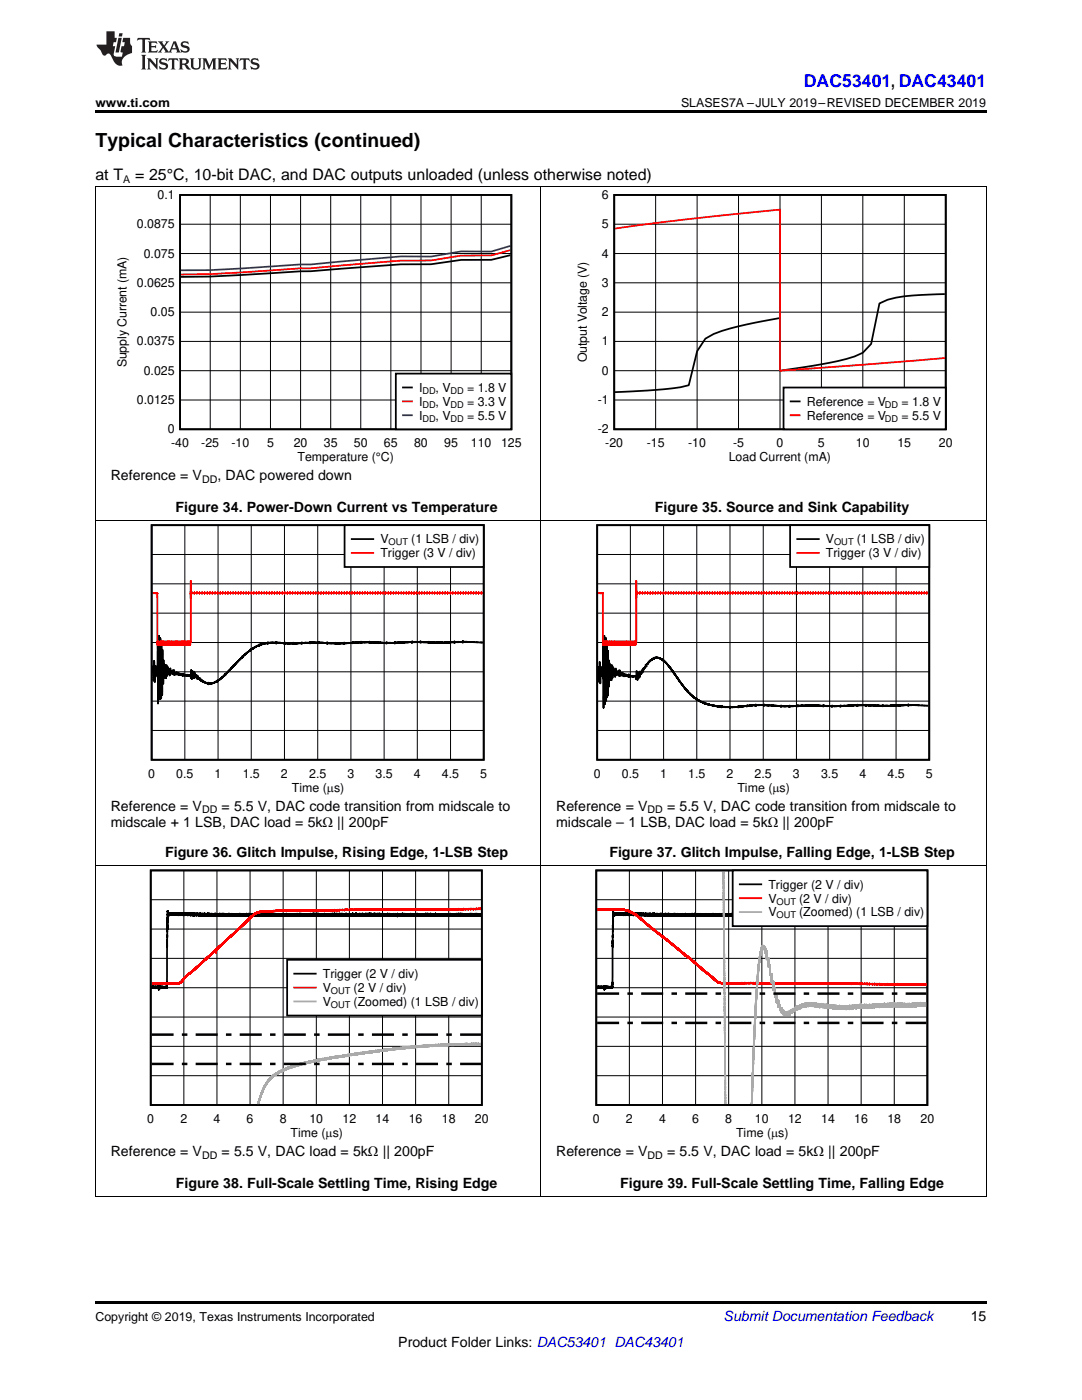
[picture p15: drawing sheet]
<svg xmlns="http://www.w3.org/2000/svg" width="216mm" height="279mm" viewBox="0 0 216 279" stroke-linecap="round" stroke-linejoin="round" font-family="sans-serif">
<defs><g id="words">
<text font-size="3.9" x="19" y="29.3">Typical Characteristics (continued)</text>
<text font-size="3.5" fill="#00f" x="160.4" y="17.3">DAC53401, DAC43401</text>
<g font-size="3.2">
<text x="19" y="36">at T</text>
<text x="27" y="36">= 25°C, 10-bit DAC, and DAC outputs unloaded (unless otherwise noted)</text>
</g>
<g font-size="2.8">
<text x="22.1" y="95.8">Reference = V</text>
<text x="43.4" y="95.8">, DAC powered down</text>
<text x="35" y="102.2">Figure 34. Power-Down Current vs Temperature</text>
<text x="130.7" y="102.2">Figure 35. Source and Sink Capability</text>
<text x="22.1" y="161.8">Reference = V</text>
<text x="44.2" y="161.8">= 5.5 V, DAC code transition from midscale to</text>
<text x="111" y="161.8">Reference = V</text>
<text x="133.1" y="161.8">= 5.5 V, DAC code transition from midscale to</text>
<text x="22.1" y="165">midscale + 1 LSB, DAC load = 5kΩ || 200pF</text>
<text x="111" y="165">midscale – 1 LSB, DAC load = 5kΩ || 200pF</text>
<text x="32.9" y="171.1">Figure 36. Glitch Impulse, Rising Edge, 1-LSB Step</text>
<text x="121.6" y="171.1">Figure 37. Glitch Impulse, Falling Edge, 1-LSB Step</text>
<text x="22.1" y="230.7">Reference = V</text>
<text x="44.2" y="230.7">= 5.5 V, DAC load = 5kΩ || 200pF</text>
<text x="111" y="230.7">Reference = V</text>
<text x="133.1" y="230.7">= 5.5 V, DAC load = 5kΩ || 200pF</text>
<text x="35.1" y="237">Figure 38. Full-Scale Settling Time, Rising Edge</text>
<text x="123.8" y="237">Figure 39. Full-Scale Settling Time, Falling Edge</text>
<text x="193.7" y="263.6">15</text>
<text x="79.5" y="268.9">Product Folder Links: DAC53401 DAC43401</text>
</g>
<text font-size="2.8" fill="#0000c8" x="144.4" y="263.6">Submit Documentation Feedback</text>
<g font-size="2.5">
<text x="19" y="21.4">www.ti.com</text>
<text x="135.9" y="21.4">SLASES7A –JULY 2019–REVISED DECEMBER 2019</text>
<text x="31.4" y="39.7">0.1</text>
<text x="120.1" y="39.7">6</text>
<text x="27.3" y="45.5">0.0875</text>
<text x="120.1" y="45.5">5</text>
<text x="28.7" y="51.4">0.075</text>
<text x="120.1" y="51.4">4</text>
<text x="27.3" y="57.2">0.0625</text>
<text x="120.1" y="57.2">3</text>
<text x="30.1" y="63.1">0.05</text>
<text x="120.1" y="63.1">2</text>
<text x="27.3" y="68.9">0.0375</text>
<text x="120.1" y="68.9">1</text>
<text x="25.2" y="73.3" transform="rotate(-90 25.2 73.3)">Supply Current (mA)</text>
<text x="28.7" y="74.8">0.025</text>
<text x="117.1" y="72.3" transform="rotate(-90 117.1 72.3)">Output Voltage (V)</text>
<text x="120.1" y="74.8">0</text>
<text x="27.3" y="80.6">0.0125</text>
<text x="83.6" y="78.2">I</text>
<text x="83.6" y="81">I</text>
<text x="83.6" y="83.7">I</text>
<text x="86.9" y="78.2">, V</text>
<text x="86.9" y="81">, V</text>
<text x="86.9" y="83.7">, V</text>
<text x="93.2" y="78.2">= 1.8 V</text>
<text x="93.2" y="81">= 3.3 V</text>
<text x="93.2" y="83.7">= 5.5 V</text>
<text x="119.3" y="80.6">-1</text>
<text x="161" y="81">Reference = V</text>
<text x="161" y="83.7">Reference = V</text>
<text x="179.9" y="81">= 1.8 V</text>
<text x="179.9" y="83.7">= 5.5 V</text>
<text x="33.5" y="86.5">0</text>
<text x="34.2" y="89.2">-40</text>
<text x="40.2" y="89.2">-25</text>
<text x="46.2" y="89.2">-10</text>
<text x="53.3" y="89.2">5</text>
<text x="58.6" y="89.2">20</text>
<text x="64.6" y="89.2">35</text>
<text x="70.6" y="89.2">50</text>
<text x="76.6" y="89.2">65</text>
<text x="82.6" y="89.2">80</text>
<text x="88.6" y="89.2">95</text>
<text x="94" y="89.2">110</text>
<text x="100" y="89.2">125</text>
<text x="119.3" y="86.5">-2</text>
<text x="120.8" y="89.2">-20</text>
<text x="129" y="89.2">-15</text>
<text x="137.3" y="89.2">-10</text>
<text x="146.3" y="89.2">-5</text>
<text x="154.9" y="89.2">0</text>
<text x="163.2" y="89.2">5</text>
<text x="170.8" y="89.2">10</text>
<text x="179.1" y="89.2">15</text>
<text x="187.3" y="89.2">20</text>
<text x="59.4" y="92">Temperature (°C)</text>
<text x="145.4" y="92">Load Current (mA)</text>
<text x="75.9" y="108.4">V</text>
<text x="75.9" y="111.2">Trigger (3 V / div)</text>
<text x="82.1" y="108.4">(1 LSB / div)</text>
<text x="164.8" y="108.4">V</text>
<text x="164.8" y="111.2">Trigger (3 V / div)</text>
<text x="171" y="108.4">(1 LSB / div)</text>
<text x="29.6" y="155.2">0</text>
<text x="35.2" y="155.2">0.5</text>
<text x="42.8" y="155.2">1</text>
<text x="48.4" y="155.2">1.5</text>
<text x="56.1" y="155.2">2</text>
<text x="61.7" y="155.2">2.5</text>
<text x="69.3" y="155.2">3</text>
<text x="74.9" y="155.2">3.5</text>
<text x="82.6" y="155.2">4</text>
<text x="88.2" y="155.2">4.5</text>
<text x="95.8" y="155.2">5</text>
<text x="118.5" y="155.2">0</text>
<text x="124.1" y="155.2">0.5</text>
<text x="131.7" y="155.2">1</text>
<text x="137.3" y="155.2">1.5</text>
<text x="145" y="155.2">2</text>
<text x="150.6" y="155.2">2.5</text>
<text x="158.2" y="155.2">3</text>
<text x="163.8" y="155.2">3.5</text>
<text x="171.5" y="155.2">4</text>
<text x="177.1" y="155.2">4.5</text>
<text x="184.7" y="155.2">5</text>
<text x="58.2" y="158">Time (Ps)</text>
<text x="147.1" y="158">Time (Ps)</text>
<text x="153.3" y="177.3">Trigger (2 V / div)</text>
<text x="153.3" y="180.1">V</text>
<text x="153.3" y="182.9">V</text>
<text x="159.5" y="180.1">(2 V / div)</text>
<text x="159.5" y="182.9">(Zoomed) (1 LSB / div)</text>
<text x="64.4" y="195.2">Trigger (2 V / div)</text>
<text x="64.4" y="198">V</text>
<text x="70.6" y="198">(2 V / div)</text>
<text x="64.4" y="200.7">V</text>
<text x="70.6" y="200.7">(Zoomed) (1 LSB / div)</text>
<text x="29.4" y="224.1">0</text>
<text x="36" y="224.1">2</text>
<text x="42.6" y="224.1">4</text>
<text x="49.2" y="224.1">6</text>
<text x="55.8" y="224.1">8</text>
<text x="58" y="226.9">Time (Ps)</text>
<text x="61.7" y="224.1">10</text>
<text x="68.3" y="224.1">12</text>
<text x="75" y="224.1">14</text>
<text x="81.6" y="224.1">16</text>
<text x="88.2" y="224.1">18</text>
<text x="94.8" y="224.1">20</text>
<text x="118.3" y="224.1">0</text>
<text x="124.9" y="224.1">2</text>
<text x="131.5" y="224.1">4</text>
<text x="138.1" y="224.1">6</text>
<text x="144.7" y="224.1">8</text>
<text x="146.9" y="226.9">Time (Ps)</text>
<text x="150.6" y="224.1">10</text>
<text x="157.2" y="224.1">12</text>
<text x="163.9" y="224.1">14</text>
<text x="170.5" y="224.1">16</text>
<text x="177.1" y="224.1">18</text>
<text x="183.7" y="224.1">20</text>
<text x="19" y="263.6">Copyright © 2019, Texas Instruments Incorporated</text>
</g>
<g font-size="2.1">
<text x="24.6" y="36.6">A</text>
<text x="40.3" y="96.4">DD</text>
<text x="40.3" y="162.3">DD</text>
<text x="129.2" y="162.3">DD</text>
<text x="40.3" y="231.2">DD</text>
<text x="129.2" y="231.2">DD</text>
</g>
<g font-size="1.9">
<text x="77.5" y="108.9">OUT</text>
<text x="166.4" y="108.9">OUT</text>
<text x="154.9" y="180.5">OUT</text>
<text x="154.9" y="183.3">OUT</text>
<text x="66" y="198.4">OUT</text>
<text x="66" y="201.1">OUT</text>
</g>
<g font-size="1.8">
<text x="84.3" y="78.6">DD</text>
<text x="84.3" y="81.4">DD</text>
<text x="89.9" y="78.6">DD</text>
<text x="89.9" y="81.4">DD</text>
<text x="176.6" y="81.4">DD</text>
<text x="84.3" y="84.1">DD</text>
<text x="89.9" y="84.1">DD</text>
<text x="176.6" y="84.2">DD</text>
</g>
</g></defs>
<path d="M19 238.8h.2zM196.7 238.8h.1zM19 259.7h177.8v.5h-177.8z" fill="#000"/>
<g fill="none" stroke="#000" stroke-width=".2">
<path d="M19.1 172.8v66M30.1 179.6h66.1M36.7 173.7v46.8M43.3 173.7v46.8M49.9 173.7v46.8M56.5 173.7v46.8M63.1 173.7v46.8M69.7 173.7v46.8M76.3 173.7v46.8M82.9 173.7v46.8M89.5 173.7v46.8M107.9 172.8v66"/>
<path d="M196.8 172.8v66M30.1 197.1h66.1M30.1 191.3h66.1M30.1 185.4h66.1M30.1 214.7h66.1M30.1 208.8h66.1M30.1 203h66.1M19 238.7h177.8"/>
</g>
<path d="M30.1 173.7h66v46.8h-66zM96 182.5l-.2 .1v-.1v.1v-.2v.3v-.3v.3v-.3v.3v-.3l-.3 .2v-.2v.4v-.4v.4v-.4v.3v-.2v.1l-.3-.1v.1v-.2v.3v-.3v.3v-.4v.4v-.2l-.4 .1v-.2v.3v-.3v.3v-.4v.4v-.3v.2v-.1l-.3 .1v-.2v.3v-.3v.3v-.3v.3v-.2v.1v-.1h-.3v.2v-.3v.3v-.3v.3v-.4v.4v-.3v.3v-.3v.3v-.3v.3v-.3v.3v-.2l-.4 .1v-.1v.2v-.3v.4v-.5v.4v-.3v.3v-.2l-.3 .1v-.2v.3v-.3v.3v-.3v.3v-.3v.3v-.3h-.3v.3v-.3v.3v-.3v.4v-.4v.4v-.4v.4v-.4v.3v-.3v.3v-.2v.2v-.2v.1h-.4v-.2v.4v-.4v.3v-.3v.2v-.1l-.3 .1v-.1v.1v-.2v.3v-.3v.3v-.3v.3v-.2h-.3v.1v-.2v.3v-.3v.3v-.4v.5v-.4v.3v-.3v.2v-.2v.2h-.4v-.2v.3v-.4v.4v-.3v.3v-.3v.2l-.3 .1v-.3v.3v-.4v.4v-.4v.4v-.3v.3v-.2h-.3v.1v-.2v.3v-.4v.4v-.2l-.3 .1v-.2v.3v-.3v.2v-.1h-.4v.1v-.2v.3v-.3v.3v-.3l-.3 .2v-.2v.3v-.3v.4v-.4v.3v-.1h-.3v-.2v.3v-.3v.3v-.4v.5v-.4v.3v-.3v.3v-.2v.1h-.4v-.2v.3v-.3v.4v-.4v.3v-.2l-.3 .1v-.2v.3v-.3v.4v-.4v.3v-.2h-.3v.2v-.3v.4v-.4v.3v-.3v.3v-.2v.2v-.2v.1l-.4-.2v.2v-.2v.3v-.3v.4v-.4v.2v-.1h-.3v.2v-.2v.2v-.3v.4v-.4v.4v-.4v.2v-.2v.2v-.1v.1h-.3v-.2v.3v-.3v.3v-.3v.4v-.4v.3v-.3v.2v-.2v.2v-.1v.1v-.1l-.3 .1v-.1v.1v-.1v.2v-.3v.3v-.3v.3v-.3v.3v-.2h-.4v.1v-.1v.2v-.3v.3v-.3v.3v-.3v.2v-.2h-.3v.3v-.4v.4v-.4v.3h-.3v-.2v.4v-.4v.3v-.3v.2v-.1h-.4v.2v-.3v.3v-.3v.3v-.3v.3v-.3v.3v-.3v.3v-.2l-.3 .1v-.2v.3v-.3v.3v-.4v.4v-.3v.3v-.3v.3v-.2l-.3 .1v-.3v.5v-.4v.3v-.3v.3v-.3h-.4v.3v-.4v.4v-.4v.4v-.3v.3v-.2v.1l-.3-.1v-.1v.2v-.2v.3v-.4v.4v-.3v.2v-.1v.1v-.1h-.3v.2v-.3v.4v-.4v.3v-.3v.2l-.4-.1v.2v-.3v.4v-.4v.4v-.4v.3v-.3v.2v-.1l-.3 .1v-.1v.1v-.1v.2v-.3v.3v-.3v.3v-.3v.3v-.2l-.3 .1v-.1v.2v-.3v.3v-.3v.3v-.3v.4v-.4v.3v-.3v.3v-.2v.1l-.3-.1v-.1v.3v-.4v.5v-.4v.3v-.3v.2l-.4-.1v.2v-.3v.4v-.5v.5v-.4v.3v-.3v.3v-.2h-.3v.2v-.3v.3v-.3v.3v-.3v.3v-.3v.3l-.3-.2v.1v-.1v.2v-.3v.4v-.4v.3v-.3v.2h-.4v.1v-.3v.3v-.3v.4v-.5v.4v-.3v.3v-.3v.2v-.2v.2l-.3-.1v.2v-.3v.3v-.3v.4v-.4v.3v-.3l-.3 .2v-.1v.2v-.2v.2v-.2v.2v-.3v.4v-.4v.3v-.3v.2v-.1l-.4 .2v-.3v.3v-.3v.3v-.3v.3v-.3v.3v-.3v.2l-.3-.1v.1v-.2v.3v-.4v.4v-.3v.3v-.2l-.3 .1v-.2v.3v-.3v.3v-.3v.3v-.4v.5v-.4v.3v-.3v.2l-.3-.2v.3v-.3v.4v-.4v.3v-.3v.3v-.3v.2v-.1v.1h-.4v-.1v.2v-.3v.3v-.3v.4v-.4v.3v-.3l-.3 .1v.1v-.1v.2v-.4v.6v-.6v.4v-.2l-.3 .2v-.2v.2v-.3v.3v-.3v.4v-.4v.3v-.2l-.4 .2v-.3v.4v-.4v.3v-.3v.3v-.3l-.3 .1v.1v-.2v.2v-.2v.3v-.3v.3v-.3v.4v-.4v.2l-.3-.1v-.1v.3v-.3v.3v-.3v.3v-.3v.3v-.3v.2h-.4v-.2v.2v-.2v.3v-.3v.4v-.5v.4v-.3v.3v-.2v.2v-.2l-.3-.1v.2v-.3v.5v-.4v.3v-.3v.3l-.3-.2v.2v-.3v.3v-.3v.4v-.4v.4v-.4v.3v-.3v.3v-.2l-.4 .1v-.1v.2v-.3v.4v-.4v.3l-.3-.2v.1v-.2v.3v-.3v.4v-.5v.4v-.3v.2v-.2v.2v-.2l-.3 .1v.2v-.3v.3v-.3v.4v-.5v.4v-.3v.2v-.1h-.3v.2v-.4v.5v-.5v.4v-.2l-.4 .1v-.2v.2v-.2v.2v-.2v.3v-.4v.4v-.3v.2v-.2v.2l-.3-.1v.1v-.2v.3v-.3v.3v-.4v.4v-.3v.3v-.3v.2h-.3v-.1v.1v-.2v.3v-.4v.5v-.5v.3v-.2l-.4 .2v-.2v.3v-.3v.3v-.3v.4v-.4v.3v-.3v.3v-.3v.3v-.2l-.3-.1v.3v-.3v.4v-.5v.5v-.5v.4v-.4v.4v-.3v.2h-.3v-.2v.3v-.4v.4v-.4v.4v-.3v.3v-.3v.3v-.2h-.3v.2v-.3v.4v-.5v.4v-.3v.3v-.2v.1l-.4-.2v.3v-.3v.4v-.5v.4v-.3v.3v-.3v.3v-.2v.1l-.3 .1v-.2v.2v-.3v.3v-.3v.3v-.3v.3v-.3l-.3 .1v.2v-.3v.4v-.5v.5v-.5v.4v-.3v.1l-.4 .1v-.2v.3v-.3v.3v-.4v.4v-.3v.3v-.2v.1v-.1l-.3 .2v-.2v.2v-.4v.5v-.4v.2l-.3-.1v.2v-.3v.4v-.4v.3v-.2v.2v-.2v.1l-.4-.1v.2v-.2v.2v-.3v.4v-.5v.5v-.5v.4v-.3h-.3v.2v-.2v.3v-.3v.3v-.3v.3v-.3v.3v-.2v.1l-.3-.1v.1v-.2v.3v-.4v.5v-.5v.4v-.2v.1v-.1v.1h-.4v-.1v.2v-.3v.3v-.3v.3v-.3v.2h-.3v-.1v.2v-.3v.3v-.3v.3v-.3v.4v-.4v.4v-.4v.3v-.3v.3h-.3v-.3v.3v-.3v.4v-.4v.3v-.2v.2v-.2l-.3 .1v-.2v.3v-.4v.5v-.5v.4l-.4-.3v.3v-.3v.4v-.4v.3v-.2h-.3v.1v-.1v.2v-.3v.4v-.5v.5v-.4v.3v-.3v.2v-.1v.1l-.3-.1v.3v-.5v.4v-.3v.3l-.4-.3v.3v-.3v.3v-.4v.4v-.4v.4v-.3v.3v-.2v.1v-.1l-.3 .1v-.2v.3v-.3v.3v-.4v.5v-.4v.3v-.3v.3v-.2v.1v-.1l-.3 .1v-.1v.2v-.3v.3v-.3v.3v-.4v.4v-.4v.4v-.3v.3v-.3v.3v-.2v.2v-.2l-.4-.1v.4v-.5v.5v-.5v.4v-.3v.3v-.3v.3v-.3v.3v-.2l-.3 .1v-.1v.2v-.3v.3v-.3v.4v-.5v.5v-.4v.2l-.3-.1v.2v-.3v.3v-.3v.4v-.5v.3v-.1l-.3 .1v-.1v.2v-.3v.3v-.3v.4v-.4v.3v-.3v.3v-.1h-.4v-.2v.3v-.3v.4v-.4v.4v-.4v.3v-.3v.3v-.2h-.3v.1v-.2v.3v-.3v.4v-.4l-.3 .1v.2v-.2v.2v-.3v.3v-.4v.4v-.3v.3v-.3v.2v-.1h-.4v.2v-.3v.4v-.4v.3v-.3v.3v-.3v.3v-.2v.1l-.3-.1v.1v-.1v.1v-.2v.3v-.3v.3v-.3v.4v-.4v.3v-.3v.3v-.2l-.3 .1v-.2v.3v-.3v.3v-.3v.3v-.3v.4v-.4v.3v-.2v.2v-.2v.2v-.2h-.4v.2v-.3v.3v-.4v.4v-.3v.2v-.2v.2v-.2l-.3 .2v-.2v.3v-.3v.3v-.3v.3v-.4v.4v-.3l-.1 .4-.1-.5v.4v-.3v.3l-.2-.3v.3v-.4v.4l-.1-.4-.1 .4v-.4l-.1 .4v-.4v.4l-.1-.3v.3v-.3v.3l-.1-.3v.4l-.1-.4v.3v-.3l-.1 .3v-.4l-.1 .5v-.4l-.1 .3v-.3v.3v-.3l-.1 .3-.1-.3v.3v-.2v.3v-.4l-.1 .3-.1-.3v.3v-.3v.3l-.1-.3v.3v-.3v.3v-.3l-.1 .3v-.3l-.1 .3v-.3v.4l-.1-.4v.3v-.3v.4l-.1-.4-.1 .3v-.3l-.1 .4v-.4l-.1 .4v-.3v.2v-.3v.3l-.1-.3v.3v-.3l-.1 .3v-.3v.4l-.1-.4v.4v-.4l-.1 .3-.1-.3v.4l-.1-.5v.4l-.1-.3v.4l-.1-.5-.1 .4v-.3l-.1 .3v-.3v.3l-.1-.3-.1 .3v-.3l-.1 .3v-.4v.4l-.1-.3v.3v-.3l-.1 .3v-.3l-.1 .3v-.3v.3v-.3l-.1 .3v-.3v.3l-.1-.3v.3v-.3v.3l-.1-.3v.3v-.3l-.1 .3v-.3l-.1 .4v-.4v.3v-.3v.3v-.3l-.1 .3-.1-.3v.3v-.3v.3v-.3l-.1 .3v-.3l-.1 .3v-.3v.3l-.1-.3v.3v-.3l-.1 .3v-.3l-.1 .3-.1-.3v.3v-.3v.3v-.3l-.1 .3-.1-.3v.3l-.1-.3v.3l-.1-.3v.3v-.3v.3l-.1-.3v.3l-.1-.4v.5v-.4l-.1 .3-.1-.3v.3v-.3v.3l-.1-.3-.1 .3v-.3v.3v-.3l-.1 .3-.1-.3v.3v-.2v.2l-.1-.3v.3l-.1-.3v.3v-.3v.3l-.1-.3v.2v-.2l-.1 .3v-.3v.3v-.3v.3l-.1-.3-.1 .3v-.3l-.1 .3v-.3v.4l-.1-.4-.1 .3v-.3l-.1 .4v-.4v.4v-.4l-.1 .3v-.3v.3l-.1-.3v.3l-.1-.3v.3l-.1-.3v.3l-.1-.3v.3l-.1-.3v.3v-.3v.3l-.1-.3-.1 .3v-.3l-.1 .3-.1-.3-.1 .3-.1-.3v.3v-.3v.4v-.4l-.1 .3v-.3v.3v-.3l-.1 .3v-.3v.3v-.3l-.1 .3-.1-.3v.4v-.4l-.1 .3v-.3v.3v-.3l-.1 .3v-.3l-.1 .3v-.3v.4v-.4v.3l-.1-.3v.3l-.1-.3v.3v-.4l-.1 .5v-.4l-.1 .3v-.3l-.1 .3v-.3v.3v-.3l-.1 .3-.1-.3v.3v-.3l-.1 .3v-.3v.4l-.1-.4-.1 .3v-.3l-.1 .3v-.3l-.1 .3-.1-.3v.3v-.3v.3l-.1-.3-.1 .3v-.3l-.1 .3v-.3v.3v-.3l-.1 .3v-.3v.3v-.3v.3l-.1-.3v.3v-.3v.3v-.2l-.1 .2-.1-.3v.4v-.4v.3v-.3l-.1 .3v-.3v.3l-.1-.3v.3l-.1-.3v.4l-.1-.4-.1 .3v-.3v.3l-.1-.3v.3v-.3v.3l-.1-.3v.3l-.1-.3v.3v-.3l-.1 .3v-.3v.3l-.1-.3v.3v-.3l-.1 .3v-.3v.4v-.4v.3l-.1-.3-.1 .3v-.3v.4v-.4v.3l-.1-.3v.3v-.3l-.1 .3v-.3v.3v-.3l-.1 .3v-.3v.3l-.1-.3-.1 .3v-.3l-.1 .4v-.5v.4v-.4v.4l-.1-.3v.3v-.3v.3l-.1-.3-.1 .3v-.3v.3v-.3v.3v-.3l-.1 .3-.1-.3v.3v-.4v.4v-.3l-.1 .3v-.3v.3l-.1-.3v.3v-.3l-.1 .3v-.3l-.1 .4v-.4l-.1 .3v-.3l-.1 .3v-.3l-.1 .3-.1-.3v.3v-.3l-.1 .4v-.4v.3v-.3v.3l-.1-.3-.1 .3v-.3l-.1 .3v-.3v.3l-.1-.3v.3v-.4v.4l-.1-.3v.3v-.3l-.1 .3v-.3v.4v-.4l-.2 .3v-.3v.4v-.4l-.1 .3-.1-.3v.3v-.3l-.1 .3v-.3l-.1 .2v-.2v.3v-.3v.3v-.3v.3v-.3v.3l-.1-.3-.1 .3v-.3v.3v-.3l-.1 .3-.1-.3v.3v-.3v.3l-.1-.3v.3v-.3l-.1 .3-.1-.3v.3l-.1-.3-.1 .4v-.4v.3v-.3v.3l-.2-.3v.3v-.3v.3v-.3l-.1 .4v-.4l-.1 .4v-.5l-.1 .4v-.3l-.1 .3v-.4v.4v-.3l-.1 .3v-.3v.3l-.1-.3v.2v-.2l-.1 .3v-.3v.3v-.3v.3l-.2-.3v.3v-.3v.3v-.3v.3l-.2-.3v.4v-.4l-.1 .3v-.3v.3l-.1-.3v.3v-.3v.3v-.3l-.1 .3v-.3v.3l-.1-.4v.4v-.4l-.1 .4v-.3l-.1 .3-.1-.3v.3v-.4v.4l-.1-.3v.3v-.3v.3v-.3l-.1 .3-.1-.3v.3l-.1-.4v.4v-.3l-.1 .3v-.3v.3l-.1-.3v.3v-.3l-.1 .3-.1-.3v.3l-.1-.3-.1 .2v-.2v.4l-.1-.4-.1 .3v-.4v.4v-.3v.3l-.1-.3-.1 .3v-.4v.5l-.1-.4v.4l-.1-.4v.3v-.3l-.1 .3v-.3v.3l-.1-.3v.3v-.3l-.1 .3v-.3v.3v-.4l-.1 .4v-.3l-.1 .3v-.3v.2l-.1-.2v.3v-.3l-.1 .3-.1-.3v.3l-.1-.3v.3v-.4v.3l-.1-.3-.1 .4-.1-.4v.4l-.1-.3v.3v-.3l-.1 .3v-.3l-.1 .3-.1-.3v.3v-.4v.4l-.1-.3-.1 .3v-.4v.4v-.4v.4l-.1-.3v.3v-.3l-.1 .3v-.3v.3l-.1-.4v.4l-.1-.4v.4l-.1-.4v.4l-.1-.4v.4v-.3l-.2 .3v-.4l-.1 .4v-.4v.4l-.1-.4v.3v-.2l-.1 .3v-.4v.4l-.1-.3-.1 .2v-.3v.4v-.4l-.1 .3v-.3v.3l-.1-.3v.3v-.3l-.1 .4-.1-.4v.4v-.4v.4v-.3l-.1 .3-.1-.4v.4v-.4l-.1 .4v-.4l-.1 .4-.1-.4v.4v-.4l-.2 .4v-.4v.4v-.3l-.1 .2-.1-.2v.2l-.1-.3v.4v-.4l-.1 .4v-.4v.3v-.3l-.1 .3v-.2l-.1 .2v-.3v.4v-.4l-.1 .3v-.2v.2l-.1-.3v.3l-.1-.3v.4v-.4v.3l-.1-.3v.3l-.1-.3-.1 .3v-.3v.3v-.3l-.1 .3-.1-.3v.3v-.3l-.1 .3-.1-.3v.3v-.3l-.1 .4v-.4v.4l-.1-.4v.4v-.4l-.1 .4v-.4v.3l-.1-.3-.1 .3v-.3v.3l-.1-.3v.3v-.4l-.1 .4-.1-.3v.3v-.4l-.1 .5v-.4v.3v-.3l-.1 .3v-.3v.3v-.3l-.1 .3-.1-.3v.4v-.4l-.1 .3v-.3l-.1 .3v-.3v.3l-.1-.3v.3l-.1-.3v.3v-.3l-.1 .3v-.4v.3l-.1-.2-.1 .3v-.3v.3v-.4l-.1 .4-.1-.3v.2v-.2l-.1 .2v-.2v.3l-.1-.3v.3l-.1-.3-.1 .3v-.4v.4l-.1-.3v.3v-.3l-.1 .3-.1-.4v.4v-.3l-.1 .3v-.3l-.1 .4-.1-.4-.1 .4v-.4l-.1 .4v-.4v.7l-.1-1.2-.1 15.3-.1-.2v.3v-.3v.3l-.1-.3v.3l-.1-.3v.3v-.2l-.1 .2v-.3v.3l-.1-.3-.1 .3v-.3l-.1 .3-.1-.2v.2v-.3v.3l-.1-.3v.3l-.1-.3v.3l-.1-.3v.3v-.3v.3v-.3l-.1 .3v-.3v.4l-.1-.4-.1 .3v-.3v.3l-.1-.4v.4v-.4l-.1 .7v-.6v.3l-.2-.3v.3v-.3v.3l-.1-.3v.3v-.3l-.1 .3v-.3v.3v-.3v.2l-.1-.2-.1 .2v-.2v.3v-.3l-.1 .3-.1-.3v.3l-.1-.3v.3v-.3l-.1 .2v-.2v.3v-.3v.3l-.1-.3v.3l-.1-.3v.3v-.3v.3v-.3v.3l-.1-.3v.3v-.3l-.1 .3v-.3l-.1 .2" fill="none" stroke="#000" stroke-width=".35"/>
<path d="M96 181.4l-.8 .1v-.2v.2v-.2v.2h-.4v-.1v.1h-.3v-.1v.1v-.1h-.3v.1v-.1v.1l-.4-.1v.1v-.1v.1v-.1v.1v-.1l-.3 .1v-.1v.1l-.3-.1-.4 .1v-.1v.1v-.1v.1l-.3-.1v.1v-.2v.2v-.1l-.3 .1v-.1l-.4 .1v-.1v.1v-.1v.1v-.1l-.3 .1v-.1v.1l-.6-.1v.1v-.1v.1v-.1v.1v-.1v.1v-.1l-.4 .1v-.1l-.3 .1v-.1v.1l-.3-.1v.1v-.1v.1v-.1l-.4 .1-.3-.1v.1v-.1v.1h-.7v-.1v.1v-.1v.1v-.1v.1v-.1v.1h-.3v-.1v.1l-.3-.1v.1v-.1v.1v-.1v.1l-.3-.1v.1v-.1l-.4 .1v-.1v.1v-.1h-.3v.1v-.1v.1v-.1l-.3 .1v-.1v.1v-.1h-.4v.1v-.1v.1v-.1v.1l-.3-.1v.1v-.1v.1v-.1l-.3 .1v-.1v.1v-.1v.1v-.1l-.7 .1v-.1v.1v-.1v.1v-.1v.1l-.3-.1v.1v-.1v.1v-.1l-.4 .1v-.1v.1l-.3-.1v.1l-.3-.1v.1v-.1v.1l-.3-.1v.1v-.1v.1v-.1l-.4 .1v-.1v.1l-.3-.1v.2v-.2l-.7 .2v-.2v.2v-.2v.1l-.3-.1v.1v-.1v.2v-.1h-.3v-.1v.2l-.4-.2v.2v-.2v.2v-.2v.2v-.2l-.3 .2v-.2v.1v-.1l-.3 .2v-.2v.2v-.2v.2l-.3-.1v.1v-.2v.2v-.2v.2v-.2v.2l-.4-.1v.1v-.2v.2v-.1l-.3-.1v.2v-.2v.2v-.1l-.3 .1v-.2v.2v-.2v.2v-.2v.2v-.1v.1v-.1l-.4 .1v-.2v.2l-.3-.1v.1v-.1v.1v-.1v.1l-.3-.1v.1v-.1v.1v-.1l-.4 .1v-.1v.1v-.1v.1l-.3-.1v.1v-.1v.1h-.3v-.1v.1v-.1l-.4 .1v-.1v.1v-.1v.1v-.1v.1l-.6-.1v.1v-.1v.1l-.3-.1v.1v-.1l-.4 .1v-.1v.1v-.1l-.3 .1v-.1v.1v-.1l-.3 .1v-.1v.1v-.1v.1v-.1l-.4 .1v-.1v.1v-.1v.1h-.3v-.1v.1v-.1v.1v-.1v.1v-.1l-.3 .1v-.1v.1v-.1v.1l-.3-.1v.1v-.1l-.4 .1v-.1v.1v-.1l-.3 .1v-.1v.1l-.3-.1v.1v-.1v.1v-.1v.1v-.1l-.4 .1v-.1v.1v-.1h-.3v.1v-.1v.1v-.1h-.3v.1v-.1v.1l-.4-.1v.2v-.2v.1l-.3-.1v.1v-.1v.1l-.3-.1v.2v-.2l-.4 .1v-.1v.2v-.2v.1l-.3-.1v.2v-.2v.2v-.2l-.6 .1v-.1v.2v-.1v.1v-.1v.1v-.1l-.7 .1v-.2v.2l-.3-.1v.1h-.4v-.1v.1v-.1v.1v-.1v.1l-.3-.1v.1v-.1v.1v-.1l-.3 .1v-.1v.1v-.1v.1l-.4-.1v.1v-.1v.1v-.1l-.3 .1v-.1v.1v-.1l-.3 .1v-.1v.1l-.3-.1v.1v-.1v.1v-.1v.1v-.1h-.4v.1v-.1v.1v-.1v.1l-.3-.1v.1v-.1v.1l-.3-.1v.1v-.1v.1v-.1v.1l-.4-.1v.1l-.6-.1v.1v-.1v.1v-.1l-.4 .1v-.1v.1l-.3-.1v.1v-.1v.1l-.1-.1v.1l-.1-.1v.1l-.3-.1v.1v-.1l-.1 .1v-.1l-.6 .1v-.1v.1l-.4-.1-.3 .2v-.2v.1l-.3-.1-.2 .2v-.2l-.1 .2v-.2l-.2 .2-.1-.2v.2v-.1l-.3 .1-.1-.2v.2l-.1-.2v.2l-.4-.2-.2 .2v-.2v.2v-.1l-.1 .1v-.1l-.2 .1-.2-.1v.1l-.1-.1-.1 .1-.2-.1v.1l-.1-.1-.2 .1v-.1v.1h-.3v-.1l-.2 .1v-.1l-.2 .1-.1-.1v.1l-.3-.1v.1v-.1l-.1 .1v-.1l-.4 .1v-.1l-.1 .1-.2-.1-.9 .1-.1-.1v.2l-.1-.2-.1 .2-.1-.2v.2v-.2l-.2 .2v-.2l-.1 .2-.5-.1v.1l-.1-.1v.1l-.1-.1v.1v-.1l-.1 .1-.1-.1v.1l-.2-.1-.1 .1-.3-.1v.2v-.2l-.2 .2-.1-.2-.2 .2v-.1l-.4 .1-.1-.1v.1l-.1-.1v.2v-.2v.2l-.1-.1-.1 .1v-.1l-.3 .2-.1-.1v.1v-.1l-.6 .4h-.1l-1.3 1.3v-.1v.2h-.1l-.7 .7-.1 .1v-.1l-.1 .2-.3 .2-.1 .3-.1-.2v.2l-.2 .1-1.9 1.8h-.2l-2.3 2.4-.1-.1v.6v-.5l-4.2 3.9v-.2l-.6 .7-.1-.1v.1l-.9 .6-1.4 1.6-.3 .2v-.2l-.1 .2-.1-.1v.1v-.1v.1l-.1-.1-.2 .1v-.2l-.1 .2-.4-.1-.2 .1-.1-.1v.1l-.2-.2-.1 .2v-.2v.2l-.1-.1-.1 .1-.2-.2-.1 .2v-.2v.2l-.2-.2-.1 .2-.1-.2-.1 .2-.3-.2v.2l-.1-.2-.5 .2v-.2l-.1 .2-.1-.2v.2v-.2l-.1 .2-.1-.2v.2v-.2l-.1 .2v-.2l-.2 .2-.2-.2v.2l-.1-.2v.2l-.1-.2v.2v-.2l-.1 .2-.4-.2v.2l-.3-.1" fill="none" stroke="#f00" stroke-width=".35"/>
<path d="M96 208.4l-.2-.1v.2v-.2v.2v-.2v.2v-.2l-.3 .2v-.2v.2v-.2v.2v-.2v.1l-.3-.1v.2v-.2v.2v-.3v.3v-.2v.2v-.2h-.4v.2v-.3v.3v-.2v.2v-.2v.2v-.2l-.3 .2v-.2v.2v-.3v.3v-.2v.2v-.2v.2v-.2v.2v-.2l-.3 .2v-.2v.2v-.2v.2v-.3v.3v-.2v.2v-.2v.2v-.2v.1l-.4-.1v.2v-.2v.2v-.2v.2v-.2v.2v-.2v.2v-.1h-.3v.1v-.2v.2v-.2v.2v-.2v.2v-.2v.2v-.2v.2v-.2v.2v-.2l-.3 .2v-.2v.2v-.2v.2v-.2v.2v-.2v.2l-.4-.2v.2v-.2v.2v-.2v.2v-.2v.2h-.3v-.1v.1v-.2v.2v-.2v.2v-.2v.2h-.3v-.2v.2v-.2v.3v-.3v.2v-.2v.2v-.1h-.4v.2v-.3v.3v-.2v.1l-.3-.1v.1v-.1v.1v-.2v.2v-.2v.3v-.3v.2v-.1v.1l-.3-.1v.1v-.2v.3v-.3v.3v-.3v.3l-.3-.1v-.1v.1v-.1v.2v-.3v.3v-.2h-.4v.1v-.1v.2v-.2v.2v-.2h-.3v.2v-.3v.3v-.2v.2v-.2v.2v-.2l-.3 .2v-.2v.2v-.2v.2v-.2v.2v-.2v.2l-.4-.2v.2v-.2v.2v-.2v.2v-.2v.2l-.3-.2v.2v-.2v.2v-.2v.2v-.2v.2v-.1l-.3 .1v-.2v.2v-.2v.3v-.3v.3v-.3v.2v-.1v.1h-.4v-.1v.1v-.2v.3v-.3v.2v-.1l-.3 .1v-.1v.2v-.3v.3v-.2v.1v-.1h-.3v.2v-.2v.2v-.2v.2v-.2l-.3 .2v-.2v.2v-.2v.2v-.2v.2v-.2v.2v-.2v.2v-.2l-.4 .1v-.1v.2v-.2v.3v-.3v.2v-.2l-.3 .2v-.1v.1v-.2v.2v-.2v.2v-.2v.2v-.1v.1v-.1v.1h-.3v-.1v.1v-.2v.2v-.2v.3v-.3v.3v-.2l-.4 .1v-.1v.2v-.3v.3v-.2v.1v-.1v.1v-.1l-.3 .1v-.1v.1v-.1v.2v-.3v.3v-.2v.2v-.2v.2l-.3-.2v.1v-.1v.2v-.2v.2v-.2v.2v-.1l-.4 .1v-.2v.2v-.2v.2v-.1v.1v-.1v.1l-.3 .1v-.2v.2v-.3v.3v-.3v.3v-.2l-.3 .1v-.1v.2v-.2v.2v-.2v.2v-.2l-.4 .1v-.1v.2v-.2v.2v-.2v.2v-.2v.2h-.3v-.2v.2v-.2v.3v-.3v.2v-.2v.2v-.1l-.3 .1v-.1v.1v-.2v.3v-.3v.2l-.3-.1v.2v-.2v.2v-.3v.3v-.2v.2v-.2v.2v-.2v.2h-.4v-.2v.2v-.2v.2v-.2v.2v-.2v.2v-.1v.1l-.3-.1v.1v-.2v.3v-.3v.2v-.1v.1v-.1l-.3 .1v-.1v.2v-.3v.3v-.2v.1h-.4v-.1v.2v-.2v.2v-.2v.2v-.1h-.3v.1v-.1v.1v-.2v.2v-.2v.3v-.3v.2v-.1v.1v-.1v.1v-.1l-.3 .1v-.1v.1v-.1v.2v-.3v.3v-.2v.2v-.1l-.4-.1v.2v-.2v.2v-.2v.2v-.2v.2h-.3v-.1v.1v-.2v.2v-.2v.3v-.3v.1l-.3 .1v-.2v.3v-.2v.2v-.2v.2v-.2v.1v-.1v.1v-.1h-.3v.2v-.3v.4v-.3v.2v-.2v.2v-.1v.1h-.4v-.2v.3v-.3v.2v-.2v.2v-.1v.1l-.3-.1v.1v-.1v.2v-.2v.2v-.2v.2v-.2l-.3 .2v-.2v.2v-.2v.2v-.1v.1v-.1v.1v-.1v.1v-.1v.1v-.1l-.4 .1v-.2v.2v-.2v.3v-.2v.1v-.1v.1h-.3v-.1v.2v-.2v.2v-.2v.2v-.2v.2l-.3-.1v.1v-.2v.2v-.2v.2v-.2v.2v-.1v.1v-.1h-.4v.1v-.1v.2v-.2v.2v-.2v.2v-.2v.1l-.3-.1v.2v-.2v.2v-.2v.2v-.2v.2v-.2v.2l-.3-.1v.1v-.2v.3v-.2v.1v-.1h-.4v.1v-.1v.2v-.3v.3v-.2v.2v-.2v.2v-.2v.2v-.2v.2v-.1v.1l-.3-.2v.3v-.3v.3v-.3v.3l-.3-.1v-.1v.1v-.2v.3v-.2v.2v-.2v.2v-.1l-.3 .1v-.2v.2v-.2v.2v-.2v.2v-.1l-.4 .1v-.1v.1v-.1v.2v-.3v.3v-.3v.3v-.2v.1v-.1v.1v-.1v.1l-.3 .1v-.3v.3v-.2v.2v-.2v.2l-.3-.1v.1v-.2v.2v-.2v.3v-.2v.2l-.4-.1v-.1v.2v-.2v.2v-.2v.2v-.2v.2v-.2v.2v-.2v.2v-.1h-.3v.1v-.2v.2v-.1v.1h-.3v-.1v.1v-.1v.2v-.2v.2v-.2v.1h-.3v-.1v.2v-.2v.3v-.3v.3v-.2h-.4v.1v-.1v.2v-.3v.3v-.2v.2v-.2v.1h-.3v.1v-.2v.2v-.2v.2l-.3-.1v.1v-.2v.3v-.2v.2v-.2v.1v-.1l-.4 .1v-.1v.2v-.2v.3v-.3v.2v-.2v.2l-.3-.1v.1v-.1v.2v-.3v.3v-.2v.2v-.2v.1v-.1h-.3v.2v-.2v.2v-.1v.1v-.1h-.4v.1v-.1v.1v-.2v.3v-.2v.2v-.2v.2v-.2h-.3v.1v-.1v.2v-.2v.2v-.2v.2v-.2v.2l-.3-.1v.1v-.2v.3v-.2v.2v-.2v.2v-.2l-.4 .2v-.2v.2v-.1v.1l-.3-.1v.1v-.1v.2v-.2v.2v-.2v.1h-.3v.1v-.2v.2v-.2v.2h-.3v-.2v.3v-.3v.3v-.2v.2h-.4v-.2v.2v-.2v.3v-.3v.2v-.1v.1v-.1l-.3 .2v-.2v.2v-.3v.3v-.2v.2v-.2v.2v-.1l-.3-.1v.2v-.2v.2v-.2v.2v-.2v.2v-.2v.2h-.4v-.1v.1v-.2v.3v-.2l-.3 .2v-.2v.2v-.2v.2v-.2v.3v-.3v.2v-.2v.2l-.3-.1v.1v-.2v.2v-.2v.2v-.2v.3v-.2v.1l-.4-.1v.2v-.2v.2v-.2v.2v-.2v.2v-.2v.2v-.2v.2v-.1v.1l-.3-.1v.2v-.2v.2v-.2v.2v-.2v.1l-.3 .1v-.2v.2v-.2v.3v-.3v.2h-.3v-.1v.1v-.1v.2v-.2v.2l-.4-.1v.1v-.2v.2v-.2v.3v-.2v.1l-.3-.1v.1v-.2v.3v-.2v.2v-.2v.2l-.3-.2v.2v-.2v.2v-.2v.3v-.3v.3v-.2l-.4 .1v-.1v.2v-.2v.3v-.3v.2v-.1v.1h-.3v-.1v.1v-.2v.3v-.3v.3v-.2v.2l-.3-.2v.2v-.2v.3v-.2v.1v-.1v.1v-.1v.1l-.4-.1v.2v-.2v.2v-.2v.2v-.1l-.3 .1v-.2v.2v-.2v.3v-.3l-.1 .3v-.2l-.1 .2-.1-.2v.2v-.2v.2v-.2l-.1 .2v-.2v.2v-.1l-.1 .2v-.2l-.1 .2-.1-.2v.2v-.2l-.1 .2v-.2v.3l-.1-.3v.3v-.2v.2l-.1-.2v.2v-.2v.2v-.2l-.1 .2-.1-.2v.3v-.3l-.1 .2v-.2l-.1 .2v-.1l-.1 .2v-.2l-.1 .2v-.2v.2l-.1-.2v.2v-.2v.2l-.1-.2-.1 .3v-.2l-.1 .2v-.2v.3l-.1-.3v.3v-.3v.2v-.1l-.1 .1-.1-.2v.3v-.2l-.1 .2v-.2v.2v-.2l-.1 .2v-.2l-.1 .2v-.2v.2v-.2l-.1 .2v-.1v.2l-.1-.2v.2v-.2l-.1 .3-.1-.3-.1 .3v-.3l-.1 .4-.1-.3-.1 .3-.1-.3v.3v-.3l-.1 .3v-.2v.2v-.2l-.1 .3v-.3v.3v-.3l-.1 .3v-.3v.3l-.1-.2v.2l-.1-.2v.2l-.1-.1-.1 .2v-.2v.2l-.1-.2v.3l-.1-.3-.1 .3v-.2v.2l-.1-.2v.2v-.2l-.1 .2v-.2v.3v-.3v.3l-.1-.3v.3v-.3v.3v-.2l-.1 .2-.1-.2v.3v-.3v.3v-.3l-.1 .3v-.2l-.2 .2v-.2v.3v-.2v.2l-.1-.2-.1 .3v-.3v.3v-.3v.3l-.1-.3v.2v-.1l-.1 .2v-.3v.3l-.1-.2v.2v-.2l-.1 .2v-.2v.3v-.3l-.1 .4-.1-.3v.3v-.2l-.1 .2v-.2v.2l-.1-.2v.2v-.2v.3l-.1-.3-.1 .3v-.2v.2l-.1-.2v.3v-.3v.3l-.1-.2-.1 .3-.1-.2-.1 .2v-.2v.3l-.1-.2v.3v-.3l-.2 .3v-.2v.3l-.1-.3v.3v-.2l-.1 .2v-.2v.3v-.3l-.1 .3v-.3v.3l-.1-.2v.2v-.2v.3v-.2l-.1 .2v-.2v.2l-.1-.1v.2v-.3l-.1 .3v-.2l-.1 .3v-.2l-.1 .3-.1-.2v.2v-.2l-.1 .3v-.2v.2l-.1-.2-.2 .4v-.2l-.1 .4v-.3v.2l-.1-.1v.2v-.2v.2l-.1-.2v.3v-.2v.2v-.2l-.1 .3v-.3v.3v-.2v.2l-.1-.2-.1 .4v-.2v.2v-.2v.2v-.2l-.1 .3v-.3v.3v-.2l-.1 .3v-.2v.3v-.3l-.4 .7v-.2v.3v-.2l-.1 .3v-.3v.3v-.2l-.3 .8v-.2v.2l-.1-.2-.1 .6v-.3l-.7 2v-.2l-.3 1.4M51.5 220.3h.1M51.5 220.2v.1zM51.6 220.2l-.1 .1zM51.6 220.1v.2z" fill="none" stroke="#aaa" stroke-width=".35"/>
<g fill="none" stroke="#000" stroke-width=".5">
<path d="M30.2 212.3h4.4M30.2 206.5h4.4M36.3 212.3h1.1M36.3 206.5h1.1M39 212.3h4.4M39 206.5h4.4M45.1 212.3h1.1M45.1 206.5h1.1M47.8 212.3h4.4M47.8 206.5h4.4M53.9 212.3h1.1M53.9 206.5h1.1"/>
<path d="M56.6 212.3h4.4M56.6 206.5h4.4M62.7 212.3h1.1M62.7 206.5h1.1M65.4 212.3h4.4M65.4 206.5h4.4M71.5 212.3h1.1M71.5 206.5h1.1M74.2 212.3h4.4M74.2 206.5h4.4M80.3 212.3h1.1M80.3 206.5h1.1"/>
<path d="M83 212.3h4.4M83 206.5h4.4M89.1 212.3h1.1M89.1 206.5h1.1M91.8 212.3h4.2M91.8 206.5h4.2"/>
</g>
<path d="M57.3 191.5h38.8v11.2h-38.8z" fill-rule="evenodd" fill="#fff"/>
<path d="M119 173.7h66v46.8h-66zM57.3 191.5h38.8v11.2h-38.8zM58.7 194.3h4.3M184.9 182.5l-.2 .1v-.1v.1v-.2v.3v-.3v.3v-.3v.3v-.3l-.3 .2v-.2v.4v-.4v.4v-.4v.3v-.2v.1l-.3-.1v.1v-.2v.3v-.3v.3v-.4v.4v-.2l-.4 .1v-.2v.3v-.3v.3v-.4v.4v-.3v.2v-.1l-.3 .1v-.2v.3v-.3v.3v-.3v.3v-.2v.1v-.1h-.3v.2v-.3v.3v-.3v.3v-.4v.4v-.3v.3v-.3v.3v-.3v.3v-.3v.3v-.2l-.4 .1v-.1v.2v-.3v.4v-.5v.4v-.3v.3v-.2l-.3 .1v-.2v.3v-.3v.3v-.3v.3v-.3v.3v-.3h-.3v.3v-.3v.3v-.3v.4v-.4v.4v-.4v.4v-.4v.3v-.3v.3v-.2v.2v-.2v.1h-.4v-.2v.4v-.4v.3v-.3v.2v-.1l-.3 .1v-.1v.1v-.2v.3v-.3v.3v-.3v.3v-.2h-.3v.1v-.2v.3v-.3v.3v-.4v.5v-.4v.3v-.3v.2v-.2v.2h-.4v-.2v.3v-.4v.4v-.3v.3v-.3v.2l-.3 .1v-.3v.3v-.4v.4v-.4v.4v-.3v.3v-.2h-.3v.1v-.2v.3v-.4v.4v-.2l-.3 .1v-.2v.3v-.3v.2v-.1h-.4v.1v-.2v.3v-.3v.3v-.3l-.3 .2v-.2v.3v-.3v.4v-.4v.3v-.1h-.3v-.2v.3v-.3v.3v-.4v.5v-.4v.3v-.3v.3v-.2v.1h-.4v-.2v.3v-.3v.4v-.4v.3v-.2l-.3 .1v-.2v.3v-.3v.4v-.4v.3v-.2h-.3v.2v-.3v.4v-.4v.3v-.3v.3v-.2v.2v-.2v.1l-.4-.2v.2v-.2v.3v-.3v.4v-.4v.2v-.1h-.3v.2v-.2v.2v-.3v.4v-.4v.4v-.4v.2v-.2v.2v-.1v.1h-.3v-.2v.3v-.3v.3v-.3v.4v-.4v.3v-.3v.2v-.2v.2v-.1v.1v-.1l-.3 .1v-.1v.1v-.1v.2v-.3v.3v-.3v.3v-.3v.3v-.2h-.4v.1v-.1v.2v-.3v.3v-.3v.3v-.3v.2v-.2h-.3v.3v-.4v.4v-.4v.3h-.3v-.2v.4v-.4v.3v-.3v.2v-.1h-.4v.2v-.3v.3v-.3v.3v-.3v.3v-.3v.3v-.3v.3v-.2l-.3 .1v-.2v.3v-.3v.3v-.4v.4v-.3v.3v-.3v.3v-.2l-.3 .1v-.3v.5v-.4v.3v-.3v.3v-.3h-.4v.3v-.4v.4v-.4v.4v-.3v.3v-.2v.1l-.3-.1v-.1v.2v-.2v.3v-.4v.4v-.3v.2v-.1v.1v-.1h-.3v.2v-.3v.4v-.4v.3v-.3v.2l-.4-.1v.2v-.3v.4v-.4v.4v-.4v.3v-.3v.2v-.1l-.3 .1v-.1v.1v-.1v.2v-.3v.3v-.3v.3v-.3v.3v-.2l-.3 .1v-.1v.2v-.3v.3v-.3v.3v-.3v.4v-.4v.3v-.3v.3v-.2v.1l-.3-.1v-.1v.3v-.4v.5v-.4v.3v-.3v.2l-.4-.1v.2v-.3v.4v-.5v.5v-.4v.3v-.3v.3v-.2h-.3v.2v-.3v.3v-.3v.3v-.3v.3v-.3v.3l-.3-.2v.1v-.1v.2v-.3v.4v-.4v.3v-.3v.2h-.4v.1v-.3v.3v-.3v.4v-.5v.4v-.3v.3v-.3v.2v-.2v.2l-.3-.1v.2v-.3v.3v-.3v.4v-.4v.3v-.3l-.3 .2v-.1v.2v-.2v.2v-.2v.2v-.3v.4v-.4v.3v-.3v.2v-.1l-.4 .2v-.3v.3v-.3v.3v-.3v.3v-.3v.3v-.3v.2l-.3-.1v.1v-.2v.3v-.4v.4v-.3v.3v-.2l-.3 .1v-.2v.3v-.3v.3v-.3v.3v-.4v.5v-.4v.3v-.3v.2l-.3-.2v.3v-.3v.4v-.4v.3v-.3v.3v-.3v.2v-.1v.1h-.4v-.1v.2v-.3v.3v-.3v.4v-.4v.3v-.3l-.3 .1v.1v-.1v.2v-.4v.6v-.6v.4v-.2l-.3 .2v-.2v.2v-.3v.3v-.3v.4v-.4v.3v-.2l-.4 .2v-.3v.4v-.4v.3v-.3v.3v-.3l-.3 .1v.1v-.2v.2v-.2v.3v-.3v.3v-.3v.4v-.4v.2l-.3-.1v-.1v.3v-.3v.3v-.3v.3v-.3v.3v-.3v.2h-.4v-.2v.2v-.2v.3v-.3v.4v-.5v.4v-.3v.3v-.2v.2v-.2l-.3-.1v.2v-.3v.5v-.4v.3v-.3v.3l-.3-.2v.2v-.3v.3v-.3v.4v-.4v.4v-.4v.3v-.3v.3v-.2l-.4 .1v-.1v.2v-.3v.4v-.4v.3l-.3-.2v.1v-.2v.3v-.3v.4v-.5v.4v-.3v.2v-.2v.2v-.2l-.3 .1v.2v-.3v.3v-.3v.4v-.5v.4v-.3v.2v-.1h-.3v.2v-.4v.5v-.5v.4v-.2l-.4 .1v-.2v.2v-.2v.2v-.2v.3v-.4v.4v-.3v.2v-.2v.2l-.3-.1v.1v-.2v.3v-.3v.3v-.4v.4v-.3v.3v-.3v.2h-.3v-.1v.1v-.2v.3v-.4v.5v-.5v.3v-.2l-.4 .2v-.2v.3v-.3v.3v-.3v.4v-.4v.3v-.3v.3v-.3v.3v-.2l-.3-.1v.3v-.3v.4v-.5v.5v-.5v.4v-.4v.4v-.3v.2h-.3v-.2v.3v-.4v.4v-.4v.4v-.3v.3v-.3v.3v-.2h-.3v.2v-.3v.4v-.5v.4v-.3v.3v-.2v.1l-.4-.2v.3v-.3v.4v-.5v.4v-.3v.3v-.3v.3v-.2v.1l-.3 .1v-.2v.2v-.3v.3v-.3v.3v-.3v.3v-.3l-.3 .1v.2v-.3v.4v-.5v.5v-.5v.4v-.3v.1l-.4 .1v-.2v.3v-.3v.3v-.4v.4v-.3v.3v-.2v.1v-.1l-.3 .2v-.2v.2v-.4v.5v-.4v.2l-.3-.1v.2v-.3v.4v-.4v.3v-.2v.2v-.2v.1l-.4-.1v.2v-.2v.2v-.3v.4v-.5v.5v-.5v.4v-.3h-.3v.2v-.2v.3v-.3v.3v-.3v.3v-.3v.3v-.2v.1l-.3-.1v.1v-.2v.3v-.4v.5v-.5v.4v-.2v.1v-.1v.1h-.4v-.1v.2v-.3v.3v-.3v.3v-.3v.2h-.3v-.1v.2v-.3v.3v-.3v.3v-.3v.4v-.4v.4v-.4v.3v-.3v.3h-.3v-.3v.3v-.3v.4v-.4v.3v-.2v.2v-.2l-.3 .1v-.2v.3v-.4v.5v-.5v.4l-.4-.3v.3v-.3v.4v-.4v.3v-.2h-.3v.1v-.1v.2v-.3v.4v-.5v.5v-.4v.3v-.3v.2v-.1v.1l-.3-.1v.3v-.5v.4v-.3v.3l-.4-.3v.3v-.3v.3v-.4v.4v-.4v.4v-.3v.3v-.2v.1v-.1l-.3 .1v-.2v.3v-.3v.3v-.4v.5v-.4v.3v-.3v.3v-.2v.1v-.1l-.3 .1v-.1v.2v-.3v.3v-.3v.3v-.4v.4v-.4v.4v-.3v.3v-.3v.3v-.2v.2v-.2l-.4-.1v.4v-.5v.5v-.5v.4v-.3v.3v-.3v.3v-.3v.3v-.2l-.3 .1v-.1v.2v-.3v.3v-.3v.4v-.5v.5v-.4v.2l-.3-.1v.2v-.3v.3v-.3v.4v-.5v.3v-.1l-.3 .1v-.1v.2v-.3v.3v-.3v.4v-.4v.3v-.3v.3v-.1h-.4v-.2v.3v-.3v.4v-.4v.4v-.4v.3v-.3v.3v-.2h-.3v.1v-.2v.3v-.3v.4v-.4l-.3 .1v.2v-.2v.2v-.3v.3v-.4v.4v-.3v.3v-.3v.2v-.1h-.4v.2v-.3v.4v-.4v.3v-.3v.3v-.3v.3v-.2v.1l-.3-.1v.1v-.1v.1v-.2v.3v-.3v.3v-.3v.4v-.4v.3v-.3v.3v-.2l-.3 .1v-.2v.3v-.3v.3v-.3v.3v-.3v.4v-.4v.3v-.2v.2v-.2v.2v-.2h-.4v.2v-.3v.3v-.4v.4v-.3v.2v-.2v.2v-.2l-.3 .2v-.2v.3v-.3v.3v-.3v.3v-.4v.4v-.3l-.1 .4-.1-.5v.4v-.3v.3l-.2-.3v.3v-.4v.4l-.1-.4-.1 .4v-.4l-.1 .4v-.4v.4l-.1-.3v.3v-.3v.3l-.1-.3v.4l-.1-.4v.3v-.3l-.1 .3v-.4l-.1 .5v-.4l-.1 .3v-.3v.3v-.3l-.1 .3-.1-.3v.3v-.2v.3v-.4l-.1 .3-.1-.3v.3v-.3v.3l-.1-.3v.3v-.3v.3v-.3l-.1 .3v-.3l-.1 .3v-.3v.4l-.1-.4v.3v-.3v.4l-.1-.4-.1 .3v-.3l-.1 .4v-.4l-.1 .4v-.3v.2v-.3v.3l-.1-.3v.3v-.3l-.1 .3v-.3v.4l-.1-.4v.4v-.4l-.1 .3-.1-.3v.4l-.1-.5v.4l-.1-.3v.4l-.1-.5-.1 .4v-.3l-.1 .3v-.3v.3l-.1-.3-.1 .3v-.3l-.1 .3v-.4v.4l-.1-.3v.3v-.3l-.1 .3v-.3l-.1 .3v-.3v.3v-.3l-.1 .3v-.3v.3l-.1-.3v.3v-.3v.3l-.1-.3v.3v-.3l-.1 .3v-.3l-.1 .4v-.4v.3v-.3v.3v-.3l-.1 .3-.1-.3v.3v-.3v.3v-.3l-.1 .3v-.3l-.1 .3v-.3v.3l-.1-.3v.3v-.3l-.1 .3v-.3l-.1 .3-.1-.3v.3v-.3v.3v-.3l-.1 .3-.1-.3v.3l-.1-.3v.3l-.1-.3v.3v-.3v.3l-.1-.3v.3l-.1-.4v.5v-.4l-.1 .3-.1-.3v.3v-.3v.3l-.1-.3-.1 .3v-.3v.3v-.3l-.1 .3-.1-.3v.3v-.2v.2l-.1-.3v.3l-.1-.3v.3v-.3v.3l-.1-.3v.2v-.2l-.1 .3v-.3v.3v-.3v.3l-.1-.3-.1 .3v-.3l-.1 .3v-.3v.4l-.1-.4-.1 .3v-.3l-.1 .4v-.4v.4v-.4l-.1 .3v-.3v.3l-.1-.3v.3l-.1-.3v.3l-.1-.3v.3l-.1-.3v.3l-.1-.3v.3v-.3v.3l-.1-.3-.1 .3v-.3l-.1 .3-.1-.3-.1 .3-.1-.3v.3v-.3v.4v-.4l-.1 .3v-.3v.3v-.3l-.1 .3v-.3v.3v-.3l-.1 .3-.1-.3v.4v-.4l-.1 .3v-.3v.3v-.3l-.1 .3v-.3l-.1 .3v-.3v.4v-.4v.3l-.1-.3v.3l-.1-.3v.3v-.4l-.1 .5v-.4l-.1 .3v-.3l-.1 .3v-.3v.3v-.3l-.1 .3-.1-.3v.3v-.3l-.1 .3v-.3v.4l-.1-.4-.1 .3v-.3l-.1 .3v-.3l-.1 .3-.1-.3v.3v-.3v.3l-.1-.3-.1 .3v-.3l-.1 .3v-.3v.3v-.3l-.1 .3v-.3v.3v-.3v.3l-.1-.3v.3v-.3v.3v-.2l-.1 .2-.1-.3v.4v-.4v.3v-.3l-.1 .3v-.3v.3l-.1-.3v.3l-.1-.3v.4l-.1-.4-.1 .3v-.3v.3l-.1-.3v.3v-.3v.3l-.1-.3v.3l-.1-.3v.3v-.3l-.1 .3v-.3v.3l-.1-.3v.3v-.3l-.1 .3v-.3v.4v-.4v.3l-.1-.3-.1 .3v-.3v.4v-.4v.3l-.1-.3v.3v-.3l-.1 .3v-.3v.3v-.3l-.1 .3v-.3v.3l-.1-.3-.1 .3v-.3l-.1 .4v-.5v.4v-.4v.4l-.1-.3v.3v-.3v.3l-.1-.3-.1 .3v-.3v.3v-.3v.3v-.3l-.1 .3-.1-.3v.3v-.4v.4v-.3l-.1 .3v-.3v.3l-.1-.3v.3v-.3l-.1 .3v-.3l-.1 .4v-.4l-.1 .3v-.3l-.1 .3v-.3l-.1 .3-.1-.3v.3v-.3l-.1 .4v-.4v.3v-.3v.3l-.1-.3-.1 .3v-.3l-.1 .3v-.3v.3l-.1-.3v.3v-.4v.4l-.1-.3v.3v-.3l-.1 .3v-.3v.4v-.4l-.2 .3v-.3v.4v-.4l-.1 .3-.1-.3v.3v-.3l-.1 .3v-.3l-.1 .2v-.2v.3v-.3v.3v-.3v.3v-.3v.3l-.1-.3-.1 .3v-.3v.3v-.3l-.1 .3-.1-.3v.3v-.3v.3l-.1-.3v.3v-.3l-.1 .3-.1-.3v.3l-.1-.3-.1 .4v-.4v.3v-.3v.3l-.2-.3v.3v-.3v.3v-.3l-.1 .4v-.4l-.1 .4v-.5l-.1 .4v-.3l-.1 .3v-.4v.4v-.3l-.1 .3v-.3v.3l-.1-.3v.2v-.2l-.1 .3v-.3v.3v-.3v.3l-.2-.3v.3v-.3v.3v-.3v.3l-.2-.3v.4v-.4l-.1 .3v-.3v.3l-.1-.3v.3v-.3v.3v-.3l-.1 .3v-.3v.3l-.1-.4v.4v-.4l-.1 .4v-.3l-.1 .3-.1-.3v.3v-.4v.4l-.1-.3v.3v-.3v.3v-.3l-.1 .3-.1-.3v.3l-.1-.4v.4v-.3l-.1 .3v-.3v.3l-.1-.3v.3v-.3l-.1 .3-.1-.3v.3l-.1-.3-.1 .2v-.2v.4l-.1-.4-.1 .3v-.4v.4v-.3v.3l-.1-.3-.1 .3v-.4v.5l-.1-.4v.4l-.1-.4v.3v-.3l-.1 .3v-.3v.3l-.1-.3v.3v-.3l-.1 .3v-.3v.3v-.4l-.1 .4v-.3l-.1 .3v-.3v.2l-.1-.2v.3v-.3l-.1 .3-.1-.3v.3l-.1-.3v.3v-.4v.3l-.1-.3-.1 .4-.1-.4v.4l-.1-.3v.3v-.3l-.1 .3v-.3l-.1 .3-.1-.3v.3v-.4v.4l-.1-.3-.1 .3v-.4v.4v-.4v.4l-.1-.3v.3v-.3l-.1 .3v-.3v.3l-.1-.4v.4l-.1-.4v.4l-.1-.4v.4l-.1-.4v.4v-.3l-.2 .3v-.4l-.1 .4v-.4v.4l-.1-.4v.3v-.2l-.1 .3v-.4v.4l-.1-.3-.1 .2v-.3v.4v-.4l-.1 .3v-.3v.3l-.1-.3v.3v-.3l-.1 .4-.1-.4v.4v-.4v.4v-.3l-.1 .3-.1-.4v.4v-.4l-.1 .4v-.4l-.1 .4-.1-.4v.4v-.4l-.2 .4v-.4v.4v-.3l-.1 .2-.1-.2v.2l-.1-.3v.4v-.4l-.1 .4v-.4v.3v-.3l-.1 .3v-.2l-.1 .2v-.3v.4v-.4l-.1 .3v-.2v.2l-.1-.3v.3l-.1-.3v.4v-.4v.3l-.1-.3v.3l-.1-.3-.1 .3v-.3v.3v-.3l-.1 .3-.1-.3v.3v-.3l-.1 .3-.1-.3v.3v-.3l-.1 .4v-.4v.4l-.1-.4v.4v-.4l-.1 .4v-.4v.3l-.1-.3-.1 .3v-.3v.3l-.1-.3v.3v-.4l-.1 .4-.1-.3v.3v-.4l-.1 .5v-.4v.3v-.3l-.1 .3v-.3v.3v-.3l-.1 .3-.1-.3v.4v-.4l-.1 .3v-.3l-.1 .3v-.3v.3l-.1-.3v.3l-.1-.3v.3v-.3l-.1 .3v-.4v.3l-.1-.2-.1 .3v-.3v.3v-.4l-.1 .4-.1-.3v.2v-.2l-.1 .2v-.2v.3l-.1-.3v.3l-.1-.3-.1 .3v-.4v.4l-.1-.3v.3v-.3l-.1 .3-.1-.4v.4v-.3l-.1 .3v-.3l-.1 .4-.1-.4-.1 .4v-.4l-.1 .4v-.4v.7l-.1-1.2-.1 15.3-.1-.2v.3v-.3v.3l-.1-.3v.3l-.1-.3v.3v-.2l-.1 .2v-.3v.3l-.1-.3-.1 .3v-.3l-.1 .3-.1-.2v.2v-.3v.3l-.1-.3v.3l-.1-.3v.3l-.1-.3v.3v-.3v.3v-.3l-.1 .3v-.3v.4l-.1-.4-.1 .3v-.3v.3l-.1-.4v.4v-.4l-.1 .7v-.6v.3l-.2-.3v.3v-.3v.3l-.1-.3v.3v-.3l-.1 .3v-.3v.3v-.3v.2l-.1-.2-.1 .2v-.2v.3v-.3l-.1 .3-.1-.3v.3l-.1-.3v.3v-.3l-.1 .2v-.2v.3v-.3v.3l-.1-.3v.3l-.1-.3v.3v-.3v.3v-.3v.3l-.1-.3v.3v-.3l-.1 .3v-.3l-.1 .2" fill="none" stroke="#000" stroke-width=".35"/>
<path d="M58.7 197.1h4.3M119.1 181.6l.5-.1v.1l.1-.1v.1v-.1l.1 .2v-.2l.2 .1 .2-.1 .1 .1 .1-.1v.1l.1-.1v.1l.1-.1 .2 .1 .2-.1 .1 .1 .1-.1 .1 .1v-.1l.3 .1 .1-.1 .3 .1v-.1l.2 .1 .1-.1v.1v-.1l.3 .1v-.1l.1 .1v-.1l.2 .1 .2-.1 .1 .2 .1-.2v.1v-.1l.3 .1 .2-.1 .1 .1v-.1l.1 .1 .1-.1 .4 .1v-.1l.6 .3v-.2l.3 .3 .1-.1v.1v-.1l.3 .2 .1-.1v.2v-.1l.1 .2v-.2l.2 .2v-.1l.1 .2 .1-.1 .7 .6 .1-.1 2.3 2.1v-.1l1.2 1.1v-.1l.1 .2v-.1l.2 .1 1.7 1.5v-.1l.6 .5v-.1l.1 .2h.1l1.4 1.2v-.1l.1 .2v-.1l.1 .2 .1-.1v.2v-.1l.4 .5 .1-.1v.1l.7 .5v.1l.1-.1 .1 .2v-.1v.4l.1-.4 2.9 2.6v-.1l.1 .2v-.1l.2 .3 .1-.1 .7 .8 1.3 .9 .8 .8v-.1l.8 .6v-.1l.4 .2 .1-.2 .2 .2 .1-.1v.1l.2-.1v.1l.2-.1 .2 .1 .1-.1 .1 .1v-.1v.1v-.1l.1 .1 .2-.1v.1l.2-.1 .1 .1v-.1v.1l.2-.1 .2 .1v-.1l.2 .1v-.2v.2l.2-.1v.1v-.1l.7 .1v-.2v.2l.1-.2 .1 .2v-.2v.2l.1-.2v.2l.4-.2v.1v-.1l.1 .2v-.2l.4 .1 .1-.1v.2v-.2v.1v-.1l.1 .1v-.1v.1l.1-.1 .6 .1v-.1v.1h.4v-.1v.1l.5-.1v.1v-.1v.1l.2-.1 .2 .1 .1-.1v.1v-.1l.2 .1 .1-.1v.1l.4-.1v.2v-.2l.1 .2v-.2l.1 .2 .3-.2v.2v-.2v.2l.3-.1v-.1v.2v-.2v.2l.4-.1v.1v-.1v.1v-.1v.1h.3v-.2v.2v-.1l.3-.1v.2v-.2v.2h.4v-.2v.2v-.1h.3v.1v-.1v.1v-.1h.3v.1v-.1v.1l.4-.1v.1v-.1v.1v-.1l.3 .1v-.1v.1v-.1v.1h.3v-.1v.1v-.1v.1v-.1h.3v.1v-.1v.1l.4-.1v.1v-.1l.3 .1v-.1v.1v-.1h.3v.1v-.1v.1v-.1l.4 .1v-.1l.3 .1v-.1v.1v-.1v.1v-.1h.3v.1v-.1v.1l.4-.1v.1v-.1v.1v-.1v.1v-.1h.3v.1v-.1v.1v-.1v.1l.3-.1v.1v-.1v.1v-.1v.1h.3v-.1v.1l.4-.1v.1v-.1v.1h.3v-.1l.3 .1v-.1v.1v-.1v.1h.4v-.1v.1l.3-.1v.1v-.1v.1h.3v-.1v.1v-.1v.1v-.1v.1h.4v-.1v.2v-.2v.1l.3-.1v.2v-.2v.2v-.2v.1v-.1v.1v-.1h.3v.2v-.2v.2v-.2v.1l.7-.1v.2v-.2v.1l.3-.1v.2v-.2v.2v-.2l.7 .2v-.2v.2v-.2v.2v-.2v.2h.3v-.2v.2v-.2v.2v-.1v.1v-.1v.1l.3-.1v.1v-.2v.2l.4-.1v.1v-.2l.3 .2v-.1v.1v-.1v.1l.3-.1v.1v-.1v.1l.7-.1v.1v-.1v.1v-.1v.1v-.1v.1v-.1v.1v-.1h.3v.1v-.2v.2v-.2v.2h.3v-.1v.1v-.1v.1h.4v-.1v.1v-.1v.1v-.1v.1l.3-.1v.1v-.1v.1v-.1l.7 .1v-.1v.1v-.1h.3v.1v-.1v.1v-.1l.3 .1v-.1v.1v-.1v.1v-.1v.1l.4-.1v.1v-.1v.1v-.1v.1v-.1l.3 .1v-.1h.3v.1v-.1v.1h.3v-.1v.1v-.1v.1h.4v-.1v.1v-.1v.1l1-.1v.1v-.1v.1l.3-.1v.1v-.1v.1v-.1v.1v-.1v.1v-.1v.1v-.1l.3 .1v-.1v.1v-.1l.4 .1v-.1v.1l.3-.1v.1v-.1l.3 .1v-.1v.1v-.1l.3 .1v-.1v.1v-.1v.1v-.1l.4 .1v-.1v.1v-.1v.1v-.1h.3v.1v-.1h.3v.2v-.2h.4v.1v-.1v.2v-.2v.1h.3v-.1v.1v-.1v.1h.3v-.1v.2v-.2v.1v-.1h.4v.2v-.2v.1v-.1v.1l.3-.1v.2v-.2v.2l.3-.2 .4 .2v-.2v.2v-.2h.3v.2v-.2v.2v-.2l.3 .1v.1v-.2v.2v-.2l.3 .2v-.2v.2v-.1l.4 .1v-.2v.2l.3-.1v.1v-.1h.3v.1v-.1v.1v-.1v.1v-.1h.4v.1v-.1v.1l.3-.2v.2v-.1v.1h.3v-.2v.2v-.1v.1l.4-.1v.1v-.2v.2v-.1v.1h.3v-.1v.1v-.1v.1v-.1l.3 .1v-.1v.1v-.1v.1l.3-.1v.1v-.2v.2v-.1h.4v.1v-.1v.1l.3-.1v.1v-.1v.1v-.1v.1v-.1v.1v-.1v.1l.7-.1v.1v-.1v.1v-.1h.3v.1v-.1v.1h.3v-.1v.1v-.1v.1h.4v-.1v.1v-.1v.1v-.1h.3v.1v-.1v.1l.3-.1v.1v-.1v.1v-.1h.4v.1v-.1v.1v-.1v.1v-.1l.3 .1v-.1v.1v-.1h.3v.1v-.1v.1l.2-.1" fill="none" stroke="#f00" stroke-width=".35"/>
<path d="M144.4 173.9l.3 46.4M58.7 199.9h4.3M184.9 200.5l-.2 .1v-.3v.3v-.5v.7v-.6v.6v-.6v.4v-.3v.3l-.3-.2v.2v-.4v.5v-.6v.7v-.6v.5v-.5v.4v-.3v.3v-.2v.1v-.1l-.3 .1v-.2v.4v-.5v.6v-.6v.5v-.5v.5v-.3v.2l-.4-.3v.4v-.6v.7v-.7v.4l-.3-.3v.6v-.5v.4v-.3l-.3 .1v.1v-.3v.4v-.5v.5v-.5v.5v-.4v.3v-.2l-.4 .2v-.3v.3v-.3v.5v-.6v.8v-.8v.3l-.3 .1v-.1v.2v-.4v.5v-.5v.6v-.7v.6v-.5v.5v-.4v.3v-.3v.2l-.3 .2v-.5v.5v-.5v.6v-.7v.8v-.8v.6v-.5v.5v-.5v.5v-.4v.3v-.2v.2v-.2l-.4-.1v.5v-.6v.6v-.6v.5v-.3v.3v-.2h-.3v-.2v.3v-.3v.4v-.5v.6v-.6v.6v-.6v.6v-.3l-.3 .1v-.1v.1v-.3v.5v-.5v.5v-.6v.6v-.6v.6v-.5v.4v-.4v.2l-.4 .1v-.4v.5v-.5v.6v-.6v.5v-.4v.4v-.4v.2v-.1v.1h-.3v-.2v.4v-.5v.7v-.7v.5v-.3l-.3-.1v.3v-.3v.5v-.7v.8v-.7v.6v-.5v.4v-.3v.2h-.3v-.3v.3v-.4v.5v-.5v.5v-.5v.6v-.6v.5v-.4v.3v-.3l-.4 .2v-.1v.3v-.4v.4v-.5v.5v-.5v.7v-.7v.4v-.3v.3v-.3v.2l-.3-.2v.3v-.3v.4v-.5v.5v-.6v.6v-.6v.7v-.6v.5v-.4v.3v-.3v.2l-.3 .1v-.2v.2v-.4v.6v-.6v.6v-.6v.4v-.2v.2v-.2h-.4v.2v-.2v.2v-.3v.3v-.4v.6v-.7v.6v-.6v.6v-.5v.4h-.3v-.4v.5v-.5v.6v-.6v.6v-.7v.6v-.5v.2l-.3 .2v-.4v.5v-.5v.6v-.7v.7v-.6v.4v-.2v.2v-.2h-.4v.2v-.4v.7v-.6v.5v-.5v.4v-.4v.3v-.1v.1l-.3-.1v-.2v.3v-.3v.5v-.5v.5v-.6v.6v-.6v.6v-.6v.5v-.3h-.3v.3v-.5v.7v-.7v.6v-.4v.2l-.3-.1v.1v-.2v.4v-.6v.6v-.6v.6v-.5v.5v-.4v.2v-.2l-.4 .1v.3v-.5v.5v-.5v.5v-.6v.6v-.4h-.3v.3v-.4v.5v-.5v.6v-.6v.6v-.5v.3l-.3 .1v-.5v.6v-.6v.6v-.3l-.4 .1v-.4v.6v-.6v.6v-.6v.6v-.5v.4h-.3v-.4v.5v-.5v.5v-.5v.5v-.5v.4v-.3v.3v-.2l-.3 .1v-.2v.2v-.3v.5v-.6v.7v-.7v.7v-.6v.6v-.3h-.4v-.1v.1v-.1v.1v-.2v.4v-.6v.7v-.6v.6v-.5v.4v-.4v.3l-.3-.3v.3v-.3v.4v-.5v.6v-.6v.6v-.4v.3v-.3l-.3-.1v.2v-.2v.5v-.6v.6v-.6v.6v-.6v.6v-.5v.5v-.4v.1h-.4v.1v-.2v.3v-.3v.4v-.5v.5v-.5v.6v-.7v.5h-.3v-.4v.4v-.5v.6v-.6v.7v-.7v.6v-.5v.5v-.3v.2l-.3-.2v.2v-.4v.5v-.7v.7v-.5v.5v-.5v.4l-.3-.1v-.2v.2v-.2v.3v-.4v.5v-.6v.7v-.6v.5v-.5v.5v-.5v.5v-.4v.3v-.3l-.4 .3v-.3v.4v-.5v.5v-.7v.7v-.5v.3v-.2l-.3 .3v-.4v.4v-.4v.5v-.6v.6v-.6v.6v-.3v.2v-.2l-.3-.1v.3v-.4v.6v-.6v.5v-.5v.5v-.4v.2h-.4v.3v-.6v.7v-.7v.7v-.6v.6v-.6v.4l-.3-.1v-.2v.3v-.4v.4v-.5v.6v-.4v.3v-.3h-.3v.1v-.1v.3v-.4v.5v-.6v.7v-.6v.4v-.3l-.4 .2v-.1v.2v-.3v.5v-.6v.6v-.6v.7v-.6v.5v-.4v.3v-.2l-.3 .1v-.2v.5v-.8v.8v-.6v.5v-.5v.5v-.4v.4v-.4l-.3 .3v-.2v.2v-.3v.4v-.5v.6v-.6v.6v-.6v.6v-.6v.5v-.4v.3v-.3v.3v-.2v.2l-.3-.1v-.1v.2v-.3v.5v-.7v.7v-.7v.6v-.5v.4v-.3v.1l-.4 .1v.1v-.2v.3v-.4v.4v-.5v.5v-.5v.5v-.4v.4v-.4v.2l-.3-.3v.5v-.6v.6v-.5v.5v-.5v.5v-.4v.3v-.2h-.3v-.1v.2v-.3v.5v-.5v.6v-.7v.6v-.5v.5v-.3v.2h-.4v-.2v.2v-.4v.5v-.6v.7v-.7v.6v-.6v.6v-.6v.6v-.4v.4v-.4v.2v-.2l-.3 .1v.2v-.5v.6v-.5v.5v-.5v.4v-.3v.1l-.3 .2v-.4v.4v-.4v.5v-.6v.7v-.6v.4v-.4l-.4 .3v-.1v.2v-.4v.5v-.6v.7v-.8v.7v-.6v.4v-.2v.1h-.3v-.2v.4v-.6v.8v-.7v.5v-.3v.2v-.2l-.3 .3v-.5v.5v-.6v.6v-.4v.3v-.3v.1l-.4-.1v.3v-.4v.5v-.5v.5v-.6v.5v-.2h-.3v.2v-.4v.4v-.5v.6v-.7v.6v-.4v.2v-.2l-.3 .1v-.3v.7v-.8v.7v-.6v.6v-.6v.5v-.4v.3l-.3-.2v.2v-.2v.3v-.4v.4v-.4v.5v-.6v.6v-.6v.6v-.6v.6v-.5v.4v-.4v.4v-.4v.2l-.4-.1v.2v-.3v.4v-.6v.7v-.6v.6v-.6v.6v-.5l-.3 .2v-.1v.2v-.3v.4v-.5v.5v-.7v.5h-.3v-.1v.2v-.4v.6v-.7v.6v-.6v.6v-.5v.3v-.3l-.4 .3v-.3v.3v-.4v.5v-.6v.6v-.5v.4v-.3l-.3 .2v.1v-.3v.3v-.4v.5v-.7v.8v-.5h-.3v.2v-.2v.3v-.5v.6v-.7v.6v-.6v.5v-.3v.2v-.2v.2h-.3v-.3v.5v-.5v.5v-.6v.5v-.5v.5v-.5v.5v-.5v.5v-.4v.3v-.3v.2l-.4-.3v.6v-.7v.7v-.5v.4l-.3 .1v-.7v.6v-.5v.4v-.1l-.3-.1v.2v-.3v.3v-.3v.4v-.4v.4v-.4v.4v-.5v.7v-.7v.6v-.5v.5l-.4-.3v.2v-.4v.5v-.6v.7v-.8v.7v-.5l-.3 .4v-.2v.3v-.5v.5v-.5v.5v-.5v.7v-.6v.5v-.4v.2v-.1v.1v-.1v.1h-.3v-.2v.2v-.4v.7v-.4v.3v-.3l-.4 .4v-.5v.6v-.7v.7v-.5v.5v-.2l-.3 .1v-.3v.3v-.4v.7v-.6v.6v-.5v.4v-.4h-.3v.3v-.4v.4v-.4v.7v-.5v.5v-.3l-.4 .2v-.3v.4v-.5v.5v-.6v.8v-.5v.4v-.4v.2l-.3-.2v.7v-.6v.6v-.4v.3v-.3v.3l-.3-.3v.1v-.2v.7v-.5v.4v-.2l-.3 .1v-.3v.7v-.6v.5v-.2v.1l-.4-.1v.2v-.4v.9v-.7v.4h-.3v-.3v.5v-.6v.7v-.6v.5v-.5v.5v-.4v.3v-.3v.2h-.3v-.2v.3v-.4v.4v-.4v.5v-.5v.6v-.6v.5v-.3v.3v-.3v.2l-.4-.2v.3v-.6v.6v-.5v.3v-.2l-.3 .2v-.2v.3v-.5v.6v-.9v.6v-.5v.4v-.4v.3h-.3v-.3v.4v-.5v.6v-1v.5v-.5v.4v-.2v.1l-.4-.1v.2v-1.1l-.3 .5v-1.4v.6v-.5l-.3 .1v.3v-.5v.5v-1.4h-.3v.2v-.2v.3v-1.8v.5v-.4v.3h-.4v-.4v.5v-1.8v.1l-.3 .3v-1.9v.3v-.3v.2v-.2l-.3-.2v.4v-1.9v.3v-.3h-.4v.1v-.2v.3v-1.7v.4v-.4v.2l-.3-.2v.2v-.3v.4v-1.7v.3v-.2h-.3v.3v-.4v.4v-1.2v.3l-.4 .1v-.3v.4v-.8v.7v-.6v.5v-.5v.4v-.2v.1l-.3 .1v-.4v.7v-.2v.4v-.5l-.2 1.3v-.5l-.1 .5v-.4l-.1 1.4-.1-.3-.1 1.4v-.5l-.6 8.3v-.4l-.8 20.3M144.7 220.3h.1" fill="none" stroke="#aaa" stroke-width=".35"/>
<g fill="none" stroke="#000" stroke-width=".2">
<path d="M119 179.6h66.1M125.6 173.7v46.8M132.2 173.7v46.8M138.8 173.7v46.8M145.4 173.7v46.8M152 173.7v46.8M158.6 173.7v46.8M165.2 173.7v46.8M171.8 173.7v46.8M178.4 173.7v46.8M119 197.1h66.1M119 191.3h66.1"/>
<path d="M119 185.4h66.1M119 214.7h66.1M119 208.8h66.1M119 203h66.1"/>
</g>
<g fill="none" stroke="#000" stroke-width=".5">
<path d="M119.1 198.3h4.4M125.2 198.3h1.1M127.9 198.3h4.4M134 198.3h1.1M136.7 198.3h4.4M142.8 198.3h1.1M145.5 198.3h4.4M151.6 198.3h1.1M154.3 198.3h4.4M160.4 198.3h1.1M163.1 198.3h4.4M169.2 198.3h1.1"/>
<path d="M171.9 198.3h4.4M178 198.3h1.1M180.7 198.3h4.2M119.1 204.1h4.4M125.2 204.1h1.1M127.9 204.1h4.4M134 204.1h1.1M136.7 204.1h4.4M142.8 204.1h1.1M145.5 204.1h4.4M151.6 204.1h1.1M154.3 204.1h4.4"/>
<path d="M160.4 204.1h1.1M163.1 204.1h4.4M169.2 204.1h1.1M171.9 204.1h4.4M178 204.1h1.1M180.7 204.1h4.2"/>
</g>
<path d="M146.2 173.7h38.8v11.1h-38.8z" fill-rule="evenodd" fill="#fff"/>
<path d="M30.3 104.8h66.2v46.8h-66.2zM96.3 128.2l-3.3-.1-.5 .1v-.2l-.1 .2-.1-.2v.2l-.1-.1-1.4 .1v-.1l-.1 .2v-.3l-.1 .3-.1-.2-1.4 .2v-.2l-.1 .2v-.2l-.1 .2v-.1l-1.5 .1v-.2l-.1 .2v-.2l-.1 .2v-.1l-1.5 .1v-.2l-.1 .2v-.2l-.1 .2v-.2l-1.5 .1v-.1l-.1 .1v-.2l-.1 .2v-.1l-1.4 .1-.1-.2-.1 .3v-.3l-.1 .2v-.1l-1.4 .1-.1-.1-.1 .2v-.2l-.1 .2v-.1l-1.4 .1-.1-.1v.2l-.1-.2-.1 .2v-.2l-1.4 .2-.1-.2v.2l-.1-.2-.1 .2v-.1h-1.4l-.1-.2v.3l-.1-.3v.3l-.1-.2h-1.4l-.1-.1v.2l-.1-.2v.2l-.1-.2-1.4 .1-.1-.1v.2l-.1-.2v.2l-.1-.2-1.4 .2-.1-.1v.2l-.1-.2v.2l-.1-.2-1.4 .2-.1-.1v.2l-.1-.3v.3l-.1-.2-1.4 .2v-.2l-.1 .2-.1-.2v.2l-.1-.1h-1.4v-.2l-.1 .3v-.3l-.1 .2-.1-.1h-1.4v-.1l-.1 .2v-.3l-.1 .3-.1-.2-1.4 .1v-.2l-.1 .3-.1-.3v.3v-.2l-1.5 .2v-.2l-.1 .3v-.3l-.1 .3-.1-.2-1.4 .2v-.2l-.1 .2v-.2l-.1 .2v-.1h-1.5v-.1l-.1 .2v-.3l-.1 .3v-.2h-1.4l-.1-.1-.1 .2v-.3l-.1 .3v-.2l-1.4 .2-.1-.2v.2l-.1-.2-.1 .3v-.2l-.7 .2-.1-.1-.6 .4-.1-.2v.3l-.1-.3v.3l-.1-.1-.8 .3-.6 .6-.1-.2v.3l-.1-.2-.1 .3v-.1l-.8 .5-.6 .8-.1-.2v.3l-.1-.2v.3l-.1-.1-1.4 1.6-.1-.1v.2l-.1-.1v.2h-.1l-1.4 1.5-.1-.1v.3l-.1-.2v.3l-.1-.1-1.4 1.3v-.2l-.1 .3-.1-.2v.2l-.1-.1-1 .5v-.2l-.4 .2v-.2l-.1 .3-.1-.4v.3l-.2-.2h-.5l-.3-.3h-.1l-.2-.3-.2 .1v-.4l-.1 .3v-.2l-.1 .1-.1-.2-.1 .1v-.3l-.1 .2v-.5l-.1 .5v-.3l-.1 .3-.1-.7v.2l-.1-.2v.5l-.1-.6-.1 .4v-.7l-.1 1v-1.3l-.1 1.3-.1-1v1l-.2-1.4-.1 1.6v-1.3l-.1 1.2-.1-1.7v1.6l-.1-.5-.5-.1-.1 .2-.1-.2-.1 .2-.2-.2-.1 .1-.1-.2-.1 .3-.1-.5-.2 .4v-.2l-.3 .1-.1-.2-.1 .2-.1-.3-.1 .3-.2-.4-.2 .3v-.5l-.1 .5-.1-.4-.3 .5v-.9l-.2 .8-.1-.9-.1 .8-.1-.6-.2 .5-.1-1-.1 1.4-.1-1.3-.2 1-.1-1.4-.2 1.8v-2.2l-.2 2.7v-2.6l-.1 1.3-.1-1.3v2.2l-.1-2.2v2.5l-.2-3.5v4.6l-.2-6.7v9l-.2-10.8v11.4l-.1-10.6v10.7l-.1-12-.1 10.6v-10.3v.2l-.1 11.7-.1-12.7-.2 13.5v-11.9l-.1 6.6-.1-1.5-.1 1.1-.1-.1-.1-1.7-.1 3.2-.1-4.2-.2 4-.1-2.9-.1 1.2M146.2 173.7h38.8v11.1h-38.8zM147.6 176.5h4.3" fill="none" stroke="#000" stroke-width=".35"/>
<path d="M96.3 118.3h-.3v.1v-.1v.1v-.1v.1l-.5-.1v.1v-.1v.1v-.1v.1l-.5-.1v.1v-.1v.1v-.1v.1l-.5-.1v.1v-.1v.1v-.1v.1l-.5-.1v.1v-.1v.1v-.1v.1l-.6-.1v.1v-.1v.1v-.1v.1l-.5-.1v.1v-.1v.1v-.1v.1l-.5-.1v.1v-.1v.1v-.1v.1l-.5-.1v.1v-.1v.1v-.1v.1v-.1h-.4l-.1 .1v-.1v.1v-.1v.1l-.5-.1v.1v-.1v.1v-.1v.1l-.6-.1v.1v-.1v.1v-.1v.1l-.5-.1v.1v-.1v.1v-.1v.1l-.5-.1v.1v-.1v.1v-.1v.1l-.5-.1v.1v-.1v.1v-.1v.1l-.5-.1v.1v-.1v.1v-.1v.1l-.5-.1v.1v-.1v.1v-.1v.1l-.5-.1v.1v-.1l-.1 .1v-.1v.1v-.1h-.4v.1l-.1-.1v.1v-.1v.1l-.5-.1v.1v-.1v.1v-.1v.1l-.5-.1v.1v-.1v.1v-.1v.1l-.5-.1v.1v-.1v.1v-.1v.1l-.5-.1v.1v-.1v.1v-.1v.1l-.5-.1v.1v-.1v.1v-.1v.1l-.5-.1-.1 .1v-.1v.1v-.1v.1l-.5-.1v.1v-.1v.1v-.1v.1l-.5-.1v.1v-.1v.1v-.1v.1v-.1h-.4l-.1 .1v-.1v.1v-.1v.1l-.5-.1v.1v-.1v.1v-.1v.1l-.5-.1v.1v-.1v.1v-.1v.1l-.5-.1v.1l-.1-.1v.1v-.1v.1l-.5-.1v.1v-.1v.1v-.1v.1l-.5-.1v.1v-.1v.1v-.1v.1l-.5-.1v.1v-.1v.1v-.1v.1l-.5-.1v.1v-.1v.1v-.1v.1l-.5-.1v.1v-.1v.1v-.1v.1v-.1h-.4l-.1 .1v-.1v.1v-.1v.1l-.6-.1v.1v-.1v.1v-.1v.1l-.5-.1v.1v-.1v.1v-.1v.1l-.5-.1v.1v-.1v.1v-.1v.1l-.5-.1v.1v-.1v.1v-.1v.1l-.5-.1v.1v-.1v.1v-.1v.1l-.5-.1v.1v-.1v.1v-.1v.1l-.5-.1v.1v-.1l-.1 .1v-.1v.1l-.5-.1v.1v-.1v.1v-.1v.1v-.1h-.4l-.1 .1v-.1v.1v-.1v.1l-.5-.1v.1v-.1v.1v-.1v.1l-.5-.1v.1v-.1v.1v-.1v.1l-.5-.1v.1v-.1v.1v-.1v.1l-.6-.1v.1v-.1v.1v-.1v.1l-.5-.1v.1v-.1v.1v-.1v.1l-.5-.1v.1v-.1v.1v-.1v.1l-.5-.1v.1v-.1v.1v-.1v.1l-.5-.1v.1v-.1v.1v-.1v.1v-.1h-.4l-.1 .1v-.1v.1v-.1v.1l-.5-.1-.1 .1v-.1v.1v-.1v.1l-.5-.1v.1v-.1v.1v-.1v.1l-.5-.1v.1v-.1v.1v-.1v.1l-.5-.1v.1v-.1v.1v-.1v.1l-.5-.1v.1v-.1v.1v-.1v.1l-.5-.1v.1v-.1v.1v-.1v.1l-.5-.1v.1v-.1v.1v-.1v.1l-.5-.1-.1 .1v-.1v.1v-.1v.1v-.1h-.4l-.1 .1v-.1v.1v-.1v.1l-.5-.1v.1v-.1v.1v-.1v.1l-.5-.1v.1v-.1v.1v-.1v.1l-.5-.1v.1v-.1v.1v-.1v.1l-.5-.1v.1v-.1v.1v-.1v.1l-.5-.1v.1l-.1-.1v.1v-.1v.1l-.5-.1v.1v-.1v.1v-.1v.1l-.5-.1v.1v-.1v.1v-.1v.1l-.5-.1v.1v-.1v.1v-.1v.1v-.1h-.4l-.1 .1v-.1v.1v-.1v.1l-.5-.1v.1v-.1v.1v-.1v.1l-.5-.1v.1v-.1v.1v-.1v.1l-.6-.1v.1v-.1v.1v-.1v.1l-.5-.1v.1v-.1v.1v-.1v.1l-.5-.1v.1v-.1v.1v-.1v.1l-.5-.1v.1v-.1v.1v-.1v.1l-.5-.1v.1v-.1v.1v-.1v.1l-.5-.1v.1v-.1v.1v-.1v.1v-.1h-.5l-.1 .1v-.1v.1v-.1v.1l-.5-.1v.1v-.1v.1v-.1v.1l-.5-.1v.1v-.1v.1v-.1v.1l-.5-.1v.1v-.1v.1v-.1v.1l-.5-.1v.1v-.1v.1v-.1v.1l-.5-.1v.1v-.1v.1v-.1v.1l-.6-.1v.1v-.1v.1v-.1v.1l-.5-.1v.1v-.1v.1v-.1v.1l-.5-.1v.1v-.1v.1v-.1v.1v-.1h-.4l-.1 .1v-.1v.1v-.1v.1l-.5-.1v.1v-.1v.1v-.1v.1l-.5-.1v.1v-.1v.1v-.1v.1l-.5-.1v.1v-.1v.1v-.1v.1l-.6-.1v.1v-.1v.1v-.1v.1l-.5-.1v.1v-.1v.1v-.1v.1l-.5-.1v.1v-.1v.1v-.1v.1l-.5-.1v.1v-.1v.1v-.1v.1l-.5-.1v.1v-.1v.1v-.1v.1v-.1h-.4l-.1 .1v-.1v.1v-.1l-.1 .1-.5-.1v.1v-.1v.1v-.1v.1l-.5-.1v.1v-.1v.1v-.1v.1l-.5-.1v.1v-.1v.1v-.1v.1l-.5-.1v.1v-.1v.1v-.1v.1l-.5-.1v.1v-.1v.1v-.1v.1l-.5-.1v.1v-.1v.1v-.1v.1l-.5-.1v.1l-.1-.1v.1v-.1v.1l-.5-.1v.1v-.1v.1v-.1v.1v-.1h-.4l-.1 .1v-.1v.1v-.1v.1l-.5-.1v.1v-.1v.1v-.1v.1l-.5-.1v.1v-.1v.1v-.1v.1l-.5-.1v.1v-.1v.1v-.1v.1l-.5-.1v.1v-.1v.1v-.1v.1h-.2v-.1v.3v-.7v1.5v-3.5v12.3l-.1-.1v.6l-.2-.6v.6l-.1-.6v.6l-.1-.6-.1 .6-.1-.6v.6l-.1-.6v.6v-.5h-.1l-.1-.1v.6v-.5h-.1v-.1v.6v-.5h-.1v-.1v.6v-.5h-.1v-.1v.6v-.5h-.2v-.1v.6l-.1-.6v.6l-.1-.6-.1 .6-.1-.6v.6l-.1-.6v.6l-.1-.6v.6v-.5h-.2v-.1v.6v-.5h-.1v-.1v.6v-.5h-.1l-.1-.1v.6v-.5h-.1v-.1v.6v-.5h-.1v-.1v.6l-.1-.6v.6l-.2-.6v.6l-.1-.6v.6l-.1-.6-.1 .6v-.5h-.1v-.1v.6v-.5h-.1v-.1v.6v-.5h-.1l-.1-.1v.6v-.5h-.1v-.1v.6v-.5h-.1v-.1v.6v-.5h-.1l-.1-.1v.6l-.1-.6v.6l-.1-.6v.6v-.5h-.1l-.1-.1v.6v-.5h-.1v-.1v.6v-.5h-.1v-.1v.6v-.5h-.2v-.1v.6v-.5h-.1v-.1v.6v-.5h-.1v-.1v.6v-.5h-.1l-.1-.1v.6v-.5h-.1v-.1v.6l-.1-.6v.6v-.5l-.2-.1v.6v-.5h-.1v-.1v.6v-.5h-.1v-.1v.6v-.5h-.2v-.1v.6v-.5h-.1v-.1v.6v-.5h-.1v-.1v.6v-.5h-.1l-.1-.1v.6v-.5h-.1v-.1v.6v-10.3h-1M147.6 179.3h4.3" fill="none" stroke="#f00" stroke-width=".35"/>
<path d="M147.6 182h4.3" fill="none" stroke="#aaa" stroke-width=".35"/>
<g fill="none" stroke="#000" stroke-width=".2">
<path d="M19.1 103.9v68.9M30.3 116.5h66.2M30.3 110.7h66.2M36.9 104.8v46.8M43.5 104.8v46.8M50.1 104.8v46.8M56.8 104.8v46.8M63.4 104.8v46.8M70 104.8v46.8M76.6 104.8v46.8M83.3 104.8v46.8M89.9 104.8v46.8"/>
<path d="M107.9 103.9v68.9M196.8 103.9v68.9M30.3 139.9h66.2M30.3 134.1h66.2M30.3 128.2h66.2M30.3 122.4h66.2M30.3 145.8h66.2M19 172.8h177.8"/>
</g>
<path d="M68.8 104.8h27.7v8.4h-27.7z" fill-rule="evenodd" fill="#fff"/>
<path d="M68.8 104.8h27.7v8.4h-27.7zM70.2 107.6h4.3M119.2 104.8h66.2v46.8h-66.2zM119.3 134.4l.1-1.3 .1 3 .2-4 .1 4.3 .1-3.3 .1 1.7 .1 .1 .1-1.1 .1 1.6 .1-6.7v12.6l.2-14.4 .1 13.6 .1-12.8v10l.1-10.4v12.6l.1-10.5v9.8l.1-.1v-10.7l.2 10.5v-9l.2 7.1v-5.2l.2 3.9v-2.9l.1 2.5v-2.5l.1 1.7v-1.7l.1 3 .2-3v2.5l.2-2.1 .1 1.6 .2-1.1v1.4l.2-1.7 .1 1.3 .1-.6v.2l.1-.2 .1 .6 .1-.9 .1 1.1 .1-1.2 .1 1.2 .3-.5 .1 .4 .1-.5v.4l.1 .1 .1-.4 .1 .6 .2-.4 .1 .4 .1-.4 .1 .3 .1-.2 .2 .3v-.2l.1 .2 .1-.4 .1 .5 .1-.3 .1 .2v-.2l.3 .3 .1-.2 .1 .2 .1-.2h.4l.2 .7v-1.7l.1 1.6v-1.1l.1 1.3 .1-1.6 .2 1.2 .1-1.3 .1 1v-.9l.1 .5 .1-.4 .1 .3 .1-.8 .1 .5 .1-.8 .1 .3 .1-.3v.1l.3-.4v-.4l.1 .3 .2-.5h.2l.3-.6 .1 .1 .5-.5h.2v-.2l.1 .2v-.3l.1 .2 .3-.2 .1 .1 .3-.1 .7 .3 .1 .2v-.2l.1 .3v-.2l.1 .2 .7 .5 .8 1.1v-.1l.1 .3v-.2l2.2 3.2 1 1.2v.2l.1-.2 .1 .4v-.2l.1 .2 .7 .7 .7 .4v.2l.1-.2v.3l.1-.2 .4 .5 1.1 .3v.2l.1-.2v.3l.1-.2v.1l1.5 .3v.2l.1-.2v.2l.1-.2v.2l1.5 .1v.2l.1-.3v.3l.1-.2v.1h1.5v.1l.1-.2v.2l.1-.2v.2h.4l1-.2 .1 .2 .1-.3v.3l.1-.3v.2l1.4-.3 .1 .2v-.2l.1 .2 .1-.2v.1l1.4-.2 .1 .1v-.2l.1 .2v-.2l.1 .2 1.4-.1 .1 .1v-.2l.1 .2 .1-.2v.2h1.4l.1 .1v-.2l.1 .2 .1-.2v.2h.4h1l.1 .1v-.2l.1 .2v-.2l.1 .2 1.4-.1 .1 .1v-.2l.1 .2v-.2l.1 .2 1.4-.2 .1 .2v-.2l.1 .2v-.2l.1 .1 1.4-.1v.1l.1-.2 .1 .2v-.2l.1 .1h1.4v.1l.1-.2v.2l.1-.2 .1 .2 1.4-.1v.2l.1-.2v.2l.1-.2 .1 .1h1.4v.1l.1-.2v.2l.1-.2 .1 .2 1.4-.1v.1l.1-.2v.2l.1-.2v.1l1.4-.1 .1 .1 .1-.2v.2l.1-.2 .1 .2 1.4-.2v.1l.1-.2v.2l.1-.2v.2l1.4-.1 .1 .1 .1-.2v.2l.1-.1v.1h1.4l.1 .1 .1-.2v.2l.1-.2v.2l1.4-.1 .1 .1v-.1l.1 .1v-.1l.1 .1 1.4-.1 .1 .1v-.2l.1 .2v-.2l.1 .2 1.4-.2 .1 .2v-.2l.1 .2v-.2l.1 .1 1.4-.1 .1 .1v-.2l.1 .2v-.2l.1 .2 .5-.1 3.3 .1" fill="none" stroke="#000" stroke-width=".35"/>
<path d="M70.2 110.4h4.3M185.2 118.3h-.3v.1v-.1v.1v-.1v.1l-.5-.1v.1v-.1v.1v-.1v.1l-.5-.1v.1v-.1v.1v-.1v.1l-.5-.1v.1v-.1v.1v-.1v.1l-.5-.1v.1v-.1v.1v-.1v.1l-.6-.1v.1v-.1v.1v-.1v.1l-.5-.1v.1v-.1v.1v-.1v.1l-.5-.1v.1v-.1v.1v-.1v.1l-.5-.1v.1v-.1v.1v-.1v.1v-.1h-.4l-.1 .1v-.1v.1v-.1v.1l-.5-.1v.1v-.1v.1v-.1l-.1 .1-.5-.1v.1v-.1v.1v-.1v.1l-.5-.1v.1v-.1v.1v-.1v.1l-.5-.1v.1v-.1v.1v-.1v.1l-.5-.1v.1v-.1v.1v-.1v.1l-.5-.1v.1v-.1v.1v-.1v.1l-.5-.1v.1v-.1v.1v-.1v.1l-.5-.1-.1 .1v-.1v.1v-.1v.1v-.1h-.3l-.2 .1v-.1v.1v-.1v.1l-.5-.1v.1v-.1v.1v-.1v.1l-.5-.1v.1v-.1v.1v-.1v.1l-.5-.1v.1v-.1v.1v-.1v.1l-.5-.1v.1v-.1v.1v-.1v.1l-.5-.1v.1v-.1v.1v-.1l-.1 .1-.5-.1v.1v-.1v.1v-.1v.1l-.5-.1v.1v-.1v.1v-.1v.1l-.5-.1v.1v-.1v.1v-.1v.1v-.1h-.4l-.1 .1v-.1v.1v-.1v.1l-.5-.1v.1v-.1v.1v-.1v.1l-.5-.1v.1v-.1v.1v-.1v.1l-.5-.1-.1 .1v-.1v.1v-.1v.1l-.5-.1v.1v-.1v.1v-.1v.1l-.5-.1v.1v-.1v.1v-.1v.1l-.5-.1v.1v-.1v.1v-.1v.1l-.5-.1v.1v-.1v.1v-.1v.1l-.5-.1v.1v-.1v.1v-.1v.1v-.1h-.4l-.1 .1v-.1l-.1 .1v-.1v.1l-.5-.1v.1v-.1v.1v-.1v.1l-.5-.1v.1v-.1v.1v-.1v.1l-.5-.1v.1v-.1v.1v-.1v.1l-.5-.1v.1v-.1v.1v-.1v.1l-.5-.1v.1v-.1v.1v-.1v.1l-.5-.1v.1v-.1v.1v-.1v.1l-.5-.1-.1 .1v-.1v.1v-.1v.1l-.5-.1v.1v-.1v.1v-.1v.1v-.1h-.4l-.1 .1v-.1v.1v-.1v.1l-.5-.1v.1v-.1v.1v-.1v.1l-.5-.1v.1v-.1v.1v-.1v.1l-.5-.1v.1v-.1v.1v-.1v.1l-.6-.1v.1v-.1v.1v-.1v.1l-.5-.1v.1v-.1v.1v-.1v.1l-.5-.1v.1v-.1v.1v-.1v.1l-.5-.1v.1v-.1v.1v-.1v.1l-.5-.1v.1v-.1v.1v-.1v.1v-.1h-.4l-.1 .1v-.1v.1v-.1v.1l-.5-.1-.1 .1v-.1v.1v-.1v.1l-.5-.1v.1v-.1v.1v-.1v.1l-.5-.1v.1v-.1v.1v-.1v.1l-.5-.1v.1v-.1v.1v-.1v.1l-.5-.1v.1v-.1v.1v-.1v.1l-.5-.1v.1v-.1v.1v-.1v.1l-.5-.1v.1v-.1v.1v-.1l-.1 .1-.5-.1v.1v-.1v.1v-.1v.1v-.1h-.4l-.1 .1v-.1v.1v-.1v.1l-.5-.1v.1v-.1v.1v-.1v.1l-.5-.1v.1v-.1v.1v-.1v.1l-.5-.1v.1v-.1v.1v-.1v.1l-.5-.1v.1v-.1v.1v-.1v.1l-.5-.1-.1 .1v-.1v.1v-.1v.1l-.5-.1v.1v-.1v.1v-.1v.1l-.5-.1v.1v-.1v.1v-.1v.1l-.5-.1v.1v-.1v.1v-.1v.1v-.1h-.4l-.1 .1v-.1v.1v-.1v.1l-.5-.1v.1v-.1v.1v-.1v.1l-.5-.1v.1v-.1l-.1 .1v-.1v.1l-.5-.1v.1v-.1v.1v-.1v.1l-.5-.1v.1v-.1v.1v-.1v.1l-.5-.1v.1v-.1v.1v-.1v.1l-.5-.1v.1v-.1v.1v-.1v.1l-.5-.1v.1v-.1v.1v-.1v.1l-.5-.1v.1v-.1v.1v-.1v.1l-.1-.1h-.3l-.2 .1v-.1v.1v-.1v.1l-.5-.1v.1v-.1v.1v-.1v.1l-.5-.1v.1v-.1v.1v-.1v.1l-.5-.1v.1v-.1v.1v-.1v.1l-.5-.1v.1v-.1v.1v-.1v.1l-.5-.1v.1v-.1v.1v-.1v.1l-.6-.1v.1v-.1v.1v-.1v.1l-.5-.1v.1v-.1v.1v-.1v.1l-.5-.1v.1v-.1v.1v-.1v.1v-.1h-.4l-.1 .1v-.1v.1v-.1v.1l-.5-.1v.1v-.1v.1v-.1v.1l-.5-.1v.1v-.1v.1v-.1v.1l-.5-.1v.1v-.1v.1v-.1v.1l-.6-.1v.1v-.1v.1v-.1v.1l-.5-.1v.1v-.1v.1v-.1v.1l-.5-.1v.1v-.1v.1v-.1v.1l-.5-.1v.1v-.1v.1v-.1v.1l-.5-.1v.1v-.1v.1v-.1v.1v-.1h-.4l-.1 .1v-.1l-.1 .1v-.1v.1l-.5-.1v.1v-.1v.1v-.1v.1l-.5-.1v.1v-.1v.1v-.1v.1l-.5-.1v.1v-.1v.1v-.1v.1l-.5-.1v.1v-.1v.1v-.1v.1l-.5-.1v.1v-.1v.1v-.1v.1l-.5-.1v.1v-.1v.1v-.1v.1l-.5-.1-.1 .1v-.1v.1v-.1v.1l-.5-.1v.1v-.1v.1v-.1v.1v-.1h-.4l-.1 .1v-.1v.1v-.1v.1l-.5-.1v.1v-.1v.1v-.1v.1l-.5-.1v.1v-.1v.1v-.1v.1l-.5-.1v.1v-.1v.1v-.1v.1l-.5-.1v.1l-.1-.1v.1v-.1v.1h-.1v-.1v.3v-.7v1.5v-3.5v12.3l-.1-.1v.6l-.2-.6v.6v-.5h-.1v-.1v.6v-.5h-.1v-.1v.6v-.5h-.2v-.1v.6v-.5h-.1v-.1v.6l-.1-.6-.1 .6v-.5h-.1v-.1v.6v-.5h-.1v-.1v.6v-.5h-.1v-.1l-.1 .6v-.5h-.1v-.1v.6l-.1-.6v.6v-.5h-.1v-.1l-.1 .6v-.5h-.1v-.1v.6v-.5h-.1v-.1v.6v-.5h-.1v-.1v.6l-.2-.6v.6v-.5h-.1v-.1v.6v-.5h-.1l-.1-.1v.6v-.5h-.1v-.1v.6v-.5h-.1v-.1v.6l-.1-.6-.1 .6v-.5h-.1v-.1v.6v-.5h-.1v-.1v.6v-.5h-.1v-.1l-.1 .6v-.5h-.1v-.1v.6l-.1-.6v.6v-.5h-.1l-.1-.1v.6v-.5h-.1v-.1v.6v-.5h-.1v-.1v.6v-.5h-.1l-.1-.1v.6l-.1-.6v.6v-.5h-.1v-.1v.6v-.5h-.1l-.1-.1v.6v-.5h-.1v-.1v.6v-.5h-.1v-.1v.6l-.2-.6v.6v-.5h-.1v-.1v.6v-.5h-.1v-.1v.6v-.5h-.1l-.1-.1v.6v-.5h-.1v-.1v.6l-.1-.6v.6v-.5h-.1l-.1-.1v.6v-.5h-.1v-.1v.6v-.5h-.1v-.1v.6v-.5h-.2v-.1v.6l-.1-.6v.6v-.5h-.1v-.1v.6l-.2-.6v.6v-.5h-.1v-.1v.6v-10.3h-1" fill="none" stroke="#f00" stroke-width=".35"/>
<g fill="none" stroke="#000" stroke-width=".2">
<path d="M119.2 116.5h66.2M119.2 110.7h66.2M125.8 104.8v46.8M132.4 104.8v46.8M139 104.8v46.8M145.7 104.8v46.8M152.3 104.8v46.8M158.9 104.8v46.8M165.5 104.8v46.8M172.2 104.8v46.8M178.8 104.8v46.8M119.2 139.9h66.2"/>
<path d="M119.2 134.1h66.2M119.2 128.2h66.2M119.2 122.4h66.2M119.2 145.8h66.2"/>
</g>
<path d="M157.7 104.8h27.7v8.4h-27.7z" fill-rule="evenodd" fill="#fff"/>
<path d="M35.9 38.9h66.1v46.8h-66.1zM101.9 50.9l-3.9 1h-6l-6 .8-6 .1-18 1.3h-2a386.5 386.5 0 0 1-23.9 1.2M157.7 104.8h27.7v8.4h-27.7zM159.1 107.6h4.3" fill="none" stroke="#000" stroke-width=".35"/>
<path d="M101.9 49.9l-3.9 1.1h-6l-6 1h-6l-18 1.5h-2a339.8 339.8 0 0 1-23.9 1.3M159.1 110.4h4.3" fill="none" stroke="#f00" stroke-width=".35"/>
<g fill="none" stroke="#000" stroke-width=".2">
<path d="M19.1 37.2v66.7M41.9 38.9v46.8M48 38.9v46.8M54 38.9v46.8M60 38.9v46.8M66 38.9v46.8M72 38.9v46.8M78 38.9v46.8M84 38.9v46.8M90 38.9v46.8M96 38.9v46.8M107.9 37.2v66.7"/>
<path d="M196.8 37.2v66.7M35.9 56.4h66.1M35.9 50.6h66.1M35.9 44.7h66.1M35.9 79.8h66.1M35.9 74h66.1M35.9 68.1h66.1M35.9 62.3h66.1M19 103.9h177.8"/>
</g>
<path d="M101.9 49.1l-3.9 1.1h-6l-6 1h-6l-18 1.6h-2a306.5 306.5 0 0 1-23.9 1.1" fill="none" stroke="#156" stroke-width=".35"/>
<path d="M79 74.6h23v11.1h-23z" fill-rule="evenodd" fill="#fff"/>
<path d="M122.6 38.9h66.1v46.8h-66.1zM188.5 58.7l-4.8 .2a27.2 27.2 0 0 0-6.6 .9l-1.6 .8-1.7 8-1.6 1.8a28.3 28.3 0 0 1-8.3 2.3l-8.3 1.3v-10.5a76.1 76.1 0 0 0-13.2 3.2l-1.7 .9-1.6 2.5-1.7 6.8a61.1 61.1 0 0 1-11.5 1.2l-3.2 .2M79 74.6h23v11.1h-23zM80.4 77.3h1.8" fill="none" stroke="#000" stroke-width=".35"/>
<path d="M122.7 45.6l14.7-1.9 18.2-1.9v32.2l32.9-2.5M80.4 80.1h1.8" fill="none" stroke="#f00" stroke-width=".35"/>
<path d="M80.4 82.9h1.8" fill="none" stroke="#156" stroke-width=".35"/>
<g fill="none" stroke="#000" stroke-width=".2">
<path d="M130.8 38.9v46.8M139.1 38.9v46.8M147.4 38.9v46.8M155.6 38.9v46.8M163.9 38.9v46.8M172.2 38.9v46.8M180.4 38.9v46.8M122.6 56.4h66.1M122.6 50.6h66.1M122.6 44.7h66.1M122.6 79.8h66.1M122.6 74h66.1"/>
<path d="M122.6 68.1h66.1M122.6 62.3h66.1"/>
</g>
<path d="M156.3 77.3h32.4v8.4h-32.4z" fill-rule="evenodd" fill="#fff"/>
<path d="M156.3 77.3h32.4v8.4h-32.4zM157.8 80.1h1.8" fill="none" stroke="#000" stroke-width=".35"/>
<path d="M157.8 82.9h1.8" fill="none" stroke="#f00" stroke-width=".35"/>
<path d="M19 37.2h177.8" fill="none" stroke="#000" stroke-width=".2"/>
<path d="M19 22h177.8v.5h-177.8z" fill="#000"/>
<g fill="#231f20">
<path d="M27.5 7.6l-.1 .5 .4-.2h.6v.1v2.1l-.2 .4h1l-.3-.4v-2.1l.1-.1h.5l.5 .2-.2-.5zM29.5 8.3l.2 .3v1.5l-.2 .4h1.8l.2-.6a1.04 1.04 0 0 1-1.3 .2v-.7h.6l.3 .2v-.6l-.3 .2h-.6v-.6l.8-.1 .4 .3-.2-.5zM31.5 8.3l.9 1.1-.9 1.1h.8l-.2-.2 .5-.7 .4 .7-.2 .2h1.5l-.1-.2 .1-.4h.9l.1 .4-.2 .2h1l-.3-.3-.7-1.9h-.5l-.9 2-.8-1 .9-1h-.8l.1 .3-.3 .5-.4-.6 .2-.2zM34.7 8.6l.4 1h-.7zM36.3 8.4a.63 .63 0 0 0-.2 .7 .63 .63 0 0 0 .6 .4l.6 .2 .1 .2a.75 .75 0 0 1-.7 .4 .75 .75 0 0 1-.6-.5l.1 .7 .1-.1a1.11 1.11 0 0 0 1.5-.6 1.13 1.13 0 0 0-1.2-.8l-.1-.4a1.04 1.04 0 0 1 1.2 .2l-.2-.5-.1 .1-.5-.2zM28.2 10.9l.2 .4v2.2l-.2 .4h1l-.3-.4v-2.2l.3-.4zM29.3 11.6l.3 .4v1.5l-.3 .4h.8l-.2-.4v-1.3l1.5 1.7v-1.9l.2-.4h-.7l.2 .4v.9l-1.1-1.3zM32 11.8a.62 .62 0 0 0-.2 .7 .62 .62 0 0 0 .6 .4l.6 .1 .1 .3a.76 .76 0 0 1-.7 .3 .76 .76 0 0 1-.6-.4l.1 .7 .1-.1a1.11 1.11 0 0 0 1.5-.6 1.13 1.13 0 0 0-1.2-.8l-.1-.4a1.04 1.04 0 0 1 1.2 .2l-.2-.6-.1 .1-.5-.1zM33.7 11.6l-.2 .6a.61 .61 0 0 1 .8-.3v1.6l-.2 .4h.9l-.2-.4v-1.6a.63 .63 0 0 1 .8 .3l-.2-.6zM35.6 11.6l.3 .4v1.5l-.3 .4h1l-.2-.2v-.8l.5 .2a.76 .76 0 0 0 1.2 .7l-1-1a.58 .58 0 0 0 .6-.5 .58 .58 0 0 0-.5-.6zM36.4 11.9h.1a.45 .45 0 0 1 .5 .1 .45 .45 0 0 1 .1 .5l-.7 .2zM37.9 11.6l.2 .2a2.17 2.17 0 0 0 .3 1.9 .99 .99 0 0 0 1.6-.6v-1.1l.2-.4h-.7l.2 .2a1.92 1.92 0 0 1-.2 1.8 .6 .6 0 0 1-.9-.5v-1.1l.2-.4zM40.4 11.6l.2 .4v1.5l-.2 .4h.7l-.2-.4v-1.4l.8 1.8 .8-1.8v1.4l-.2 .4h.9l-.2-.4v-1.5l.2-.4h-.8l-.6 1.5-.6-1.5zM43.4 11.6l.2 .4v1.5l-.2 .4h1.8l.2-.6a1.04 1.04 0 0 1-1.3 .1v-.6h.5l.4 .2v-.6l-.4 .2h-.5v-.7h.8l.3 .3-.1-.6zM45.5 11.6l.2 .4v1.5l-.2 .4h.7l-.2-.4v-1.3l1.5 1.7v-1.9l.2-.4h-.7l.2 .4v.9l-1.1-1.3zM47.9 11.6l-.1 .6a.61 .61 0 0 1 .8-.3v1.6l-.3 .4h1l-.3-.4 .1-1.6a.63 .63 0 0 1 .7 .3l-.1-.6zM50.2 11.8a.62 .62 0 0 0-.2 .7 .62 .62 0 0 0 .6 .4l.6 .1 .2 .3a.76 .76 0 0 1-.8 .3 .76 .76 0 0 1-.6-.4l.1 .7 .2-.1a1.11 1.11 0 0 0 1.5-.6 1.13 1.13 0 0 0-1.3-.8l-.1-.4a1.04 1.04 0 0 1 1.2 .2l-.1-.6-.2 .1-.5-.1z"/>
<path d="M21.2 6.3v2.6h-1.9l.1 .4 .7 .9a.91 .91 0 0 0 1 .8 .56 .56 0 0 1 .5-.3 .56 .56 0 0 1 .5 .3l.4 .8a1.53 1.53 0 0 0 1.9 1.2 1.54 1.54 0 0 1 1-2.1l.9-.3v-1.4a1.52 1.52 0 0 1-.3-1.6h-1.4l-.2 .8h.5l-.2 .8h-.4l-.2 1v.2l.4 .1-.2 .8a1.93 1.93 0 0 1-1.6-.3l.3-1.8h-.5l.2-.8h.4l.2-.8h-.4v-1.3zM23.6 7.6l-.6 2.9h.7l.6-2.9zM23.8 6.6l-.1 .7h.6l.2-.7z"/>
</g>
<use href="#words"/>
</svg>
